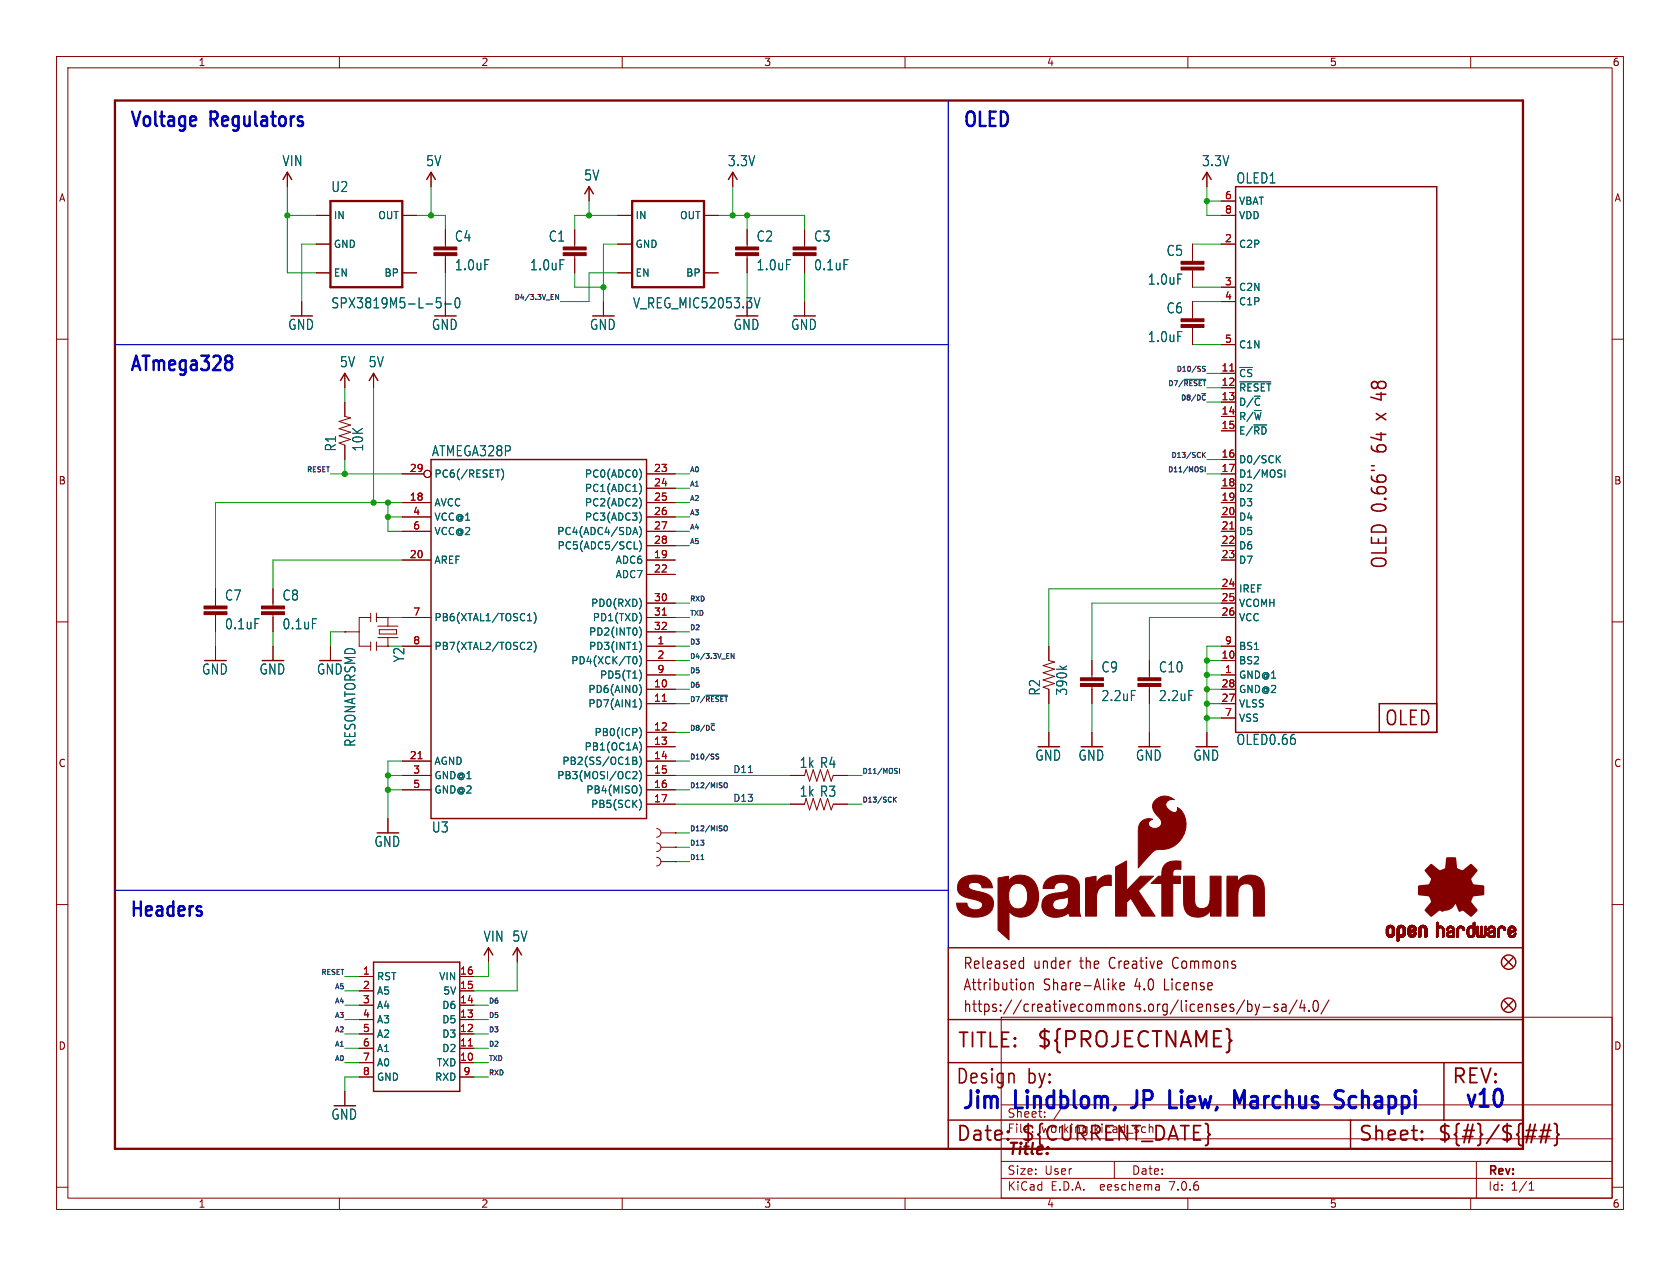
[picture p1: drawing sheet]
<svg xmlns="http://www.w3.org/2000/svg" width="297mm" height="224mm" viewBox="0 0 297 224" stroke-linecap="round" stroke-linejoin="round" font-family="sans-serif">
<defs><g id="words">
<g font-size="4.2" fill="#0000c2">
<text x="169.9" y="196.3">Jim</text>
<text x="179.6" y="196.3">Lindblom,</text>
<text x="201.4" y="196.3">JP</text>
<text x="208.9" y="196.3">Liew,</text>
<text x="221.4" y="196.3">Marchus</text>
<text x="240.4" y="196.3">Schappi</text>
<text x="258.8" y="196.1">v10</text>
</g>
<text font-size="3.8" fill="#840000" x="183.1" y="185.7">${PROJECTNAME}</text>
<g font-size="3.5" fill="#0000c2">
<text x="22.9" y="22.6">Voltage</text>
<text x="37.3" y="22.6">Regulators</text>
<text x="170.2" y="22.6">OLED</text>
<text x="22.9" y="65.8">ATmega328</text>
<text x="22.9" y="162.3">Headers</text>
<text x="181.6" y="192.1">by:</text>
</g>
<g font-size="3.5" fill="#840000">
<text x="245.5" y="73.6" transform="rotate(-90 245.5 73.6)">x 48</text>
<text x="245.5" y="79.8" transform="rotate(-90 245.5 79.8)">64</text>
<text x="245.5" y="100.8" transform="rotate(-90 245.5 100.8)">OLED 0.66&quot;</text>
<text x="244.7" y="128.7">OLED</text>
<text x="169.2" y="185.7">TITLE:</text>
<text x="168.9" y="192.1">Design</text>
<text x="256.5" y="192.1">REV:</text>
<text x="168.9" y="202.2">Date:</text>
<text x="180.3" y="202.2">${CURRENT_DATE}</text>
<text x="240" y="202.2">Sheet:</text>
<text x="254" y="202.2">${#}/${##}</text>
</g>
<text font-size="2.8" fill="#840000" x="178" y="204.8">Title:</text>
<g font-size="2.7" fill="#840000">
<text x="170.2" y="171.7">Released</text>
<text x="182.7" y="171.7">under</text>
<text x="191.1" y="171.7">the</text>
<text x="196.5" y="171.7">Creative</text>
<text x="208" y="171.7">Commons</text>
<text x="170.2" y="175.5">Attribution</text>
<text x="170.2" y="179.3">https://creativecommons.org/licenses/by-sa/4.0/</text>
<text x="184.5" y="175.5">Share-Alike</text>
<text x="200.8" y="175.5">4.0</text>
<text x="206.2" y="175.5">License</text>
</g>
<g font-size="2.5" fill="#006464">
<text x="49.8" y="29.6">VIN</text>
<text x="75.2" y="29.6">5V</text>
<text x="128.6" y="29.6">3.3V</text>
<text x="212.4" y="29.6">3.3V</text>
<text x="58.5" y="34.2">U2</text>
<text x="103.2" y="32.1">5V</text>
<text x="218.5" y="32.7">OLED1</text>
<text x="80.3" y="42.9">C4</text>
<text x="96.9" y="42.9">C1</text>
<text x="133.7" y="42.9">C2</text>
<text x="143.8" y="42.9">C3</text>
<text x="206.1" y="45.5">C5</text>
<text x="80.3" y="48">1.0uF</text>
<text x="93.6" y="48">1.0uF</text>
<text x="133.7" y="48">1.0uF</text>
<text x="143.8" y="48">0.1uF</text>
<text x="202.8" y="50.6">1.0uF</text>
<text x="50.9" y="58.6">GND</text>
<text x="58.5" y="54.8">SPX3819M5-L-5-0</text>
<text x="76.3" y="58.6">GND</text>
<text x="104.2" y="58.6">GND</text>
<text x="111.8" y="54.8">V_REG_MIC52053.3V</text>
<text x="129.6" y="58.6">GND</text>
<text x="139.8" y="58.6">GND</text>
<text x="206.1" y="55.6">C6</text>
<text x="60" y="65.2">5V</text>
<text x="65.1" y="65.2">5V</text>
<text x="202.8" y="60.7">1.0uF</text>
<text x="59.6" y="80" transform="rotate(-90 59.6 80)">R1</text>
<text x="64.4" y="80" transform="rotate(-90 64.4 80)">10K</text>
<text x="76.3" y="80.9">ATMEGA328P</text>
<text x="39.7" y="106.4">C7</text>
<text x="49.8" y="106.4">C8</text>
<text x="39.7" y="111.5">0.1uF</text>
<text x="49.8" y="111.5">0.1uF</text>
<text x="35.6" y="119.5">GND</text>
<text x="45.8" y="119.5">GND</text>
<text x="55.9" y="119.5">GND</text>
<text x="71.7" y="117.2" transform="rotate(-90 71.7 117.2)">Y2</text>
<text x="194.6" y="119.1">C9</text>
<text x="204.8" y="119.1">C10</text>
<text x="184.1" y="123.1" transform="rotate(-90 184.1 123.1)">R2</text>
<text x="188.9" y="123.1" transform="rotate(-90 188.9 123.1)">390k</text>
<text x="194.6" y="124.2">2.2uF</text>
<text x="204.8" y="124.2">2.2uF</text>
<text x="218.5" y="132">OLED0.66</text>
<text x="63.1" y="132.2" transform="rotate(-90 63.1 132.2)">RESONATORSMD</text>
<text x="141.3" y="136">1k R4</text>
<text x="182.9" y="134.8">GND</text>
<text x="190.6" y="134.8">GND</text>
<text x="200.7" y="134.8">GND</text>
<text x="210.9" y="134.8">GND</text>
<text x="141.3" y="141.1">1k R3</text>
<text x="76.3" y="147.5">U3</text>
<text x="66.1" y="150">GND</text>
<text x="85.4" y="166.8">VIN 5V</text>
<text x="58.5" y="198.3">GND</text>
</g>
<g font-size="2.1" fill="#0000c2">
<text x="178" y="197.9">Sheet:</text>
<text x="186.2" y="197.9">/</text>
</g>
<g font-size="2.1" fill="#840000">
<text x="178" y="200.6">File:</text>
<text x="184.1" y="200.6">working.kicad_sch</text>
<text x="178" y="208">Size:</text>
<text x="184.7" y="208">User</text>
<text x="200" y="208">Date:</text>
<text x="263" y="208.2">Rev:</text>
<text x="178" y="210.8">KiCad</text>
<text x="185.7" y="210.8">E.D.A.</text>
<text x="194.6" y="210.8">eeschema</text>
<text x="207" y="210.8">7.0.6</text>
<text x="263" y="210.8">Id:</text>
<text x="267.1" y="210.8">1/1</text>
</g>
<g font-size="1.8" fill="#840000">
<text x="35" y="11.9">1</text>
<text x="85" y="11.9">2</text>
<text x="135" y="11.9">3</text>
<text x="185" y="11.9">4</text>
<text x="235" y="11.9">5</text>
<text x="285" y="11.9">6</text>
<text x="10.3" y="35.9">A</text>
<text x="285.3" y="35.9">A</text>
<text x="10.3" y="85.9">B</text>
<text x="285.3" y="85.9">B</text>
<text x="10.3" y="135.9">C</text>
<text x="285.3" y="135.9">C</text>
<text x="10.3" y="185.9">D</text>
<text x="285.3" y="185.9">D</text>
<text x="35" y="213.8">1</text>
<text x="85" y="213.8">2</text>
<text x="135" y="213.8">3</text>
<text x="185" y="213.8">4</text>
<text x="235" y="213.8">5</text>
<text x="285" y="213.8">6</text>
</g>
<g font-size="1.8" fill="#a90000">
<text x="216.5" y="35.3">6</text>
<text x="216.5" y="37.8">8</text>
<text x="216.5" y="42.9">2</text>
<text x="216.5" y="50.5">3</text>
<text x="216.5" y="53.1">4</text>
<text x="215.9" y="65.8">11</text>
<text x="216.5" y="60.7">5</text>
<text x="215.9" y="68.3">12</text>
<text x="215.9" y="70.9">13</text>
<text x="215.9" y="73.4">14</text>
<text x="215.9" y="75.9">15</text>
<text x="72.3" y="83.6">29</text>
<text x="115.5" y="83.6">23</text>
<text x="215.9" y="81">16</text>
<text x="215.9" y="83.6">17</text>
<text x="72.3" y="88.6">18</text>
<text x="115.5" y="86.1">24</text>
<text x="115.5" y="88.6">25</text>
<text x="215.9" y="86.1">18</text>
<text x="215.9" y="88.6">19</text>
<text x="73" y="91.2">4</text>
<text x="73" y="93.7">6</text>
<text x="115.5" y="91.2">26</text>
<text x="115.5" y="93.7">27</text>
<text x="215.9" y="91.2">20</text>
<text x="215.9" y="93.7">21</text>
<text x="72.3" y="98.8">20</text>
<text x="115.5" y="98.8">19</text>
<text x="115.5" y="101.3">22</text>
<text x="115.5" y="96.3">28</text>
<text x="215.9" y="96.3">22</text>
<text x="215.9" y="98.8">23</text>
<text x="115.5" y="106.4">30</text>
<text x="215.9" y="103.9">24</text>
<text x="215.9" y="106.4">25</text>
<text x="73" y="109">7</text>
<text x="115.5" y="109">31</text>
<text x="115.5" y="111.5">32</text>
<text x="215.9" y="109">26</text>
<text x="73" y="114">8</text>
<text x="116.1" y="114">1</text>
<text x="116.1" y="116.6">2</text>
<text x="116.1" y="119.1">9</text>
<text x="215.9" y="116.6">10</text>
<text x="216.5" y="119.1">1</text>
<text x="216.5" y="114">9</text>
<text x="115.5" y="121.7">10</text>
<text x="115.5" y="124.2">11</text>
<text x="215.9" y="124.2">27</text>
<text x="215.9" y="121.7">28</text>
<text x="115.5" y="129.3">12</text>
<text x="115.5" y="131.8">13</text>
<text x="216.5" y="126.7">7</text>
<text x="72.3" y="134.4">21</text>
<text x="73" y="136.9">3</text>
<text x="115.5" y="134.4">14</text>
<text x="115.5" y="136.9">15</text>
<text x="73" y="139.4">5</text>
<text x="115.5" y="139.4">16</text>
<text x="115.5" y="142">17</text>
<text x="64.1" y="172.5">1</text>
<text x="81.2" y="172.5">16</text>
<text x="64.1" y="175">2</text>
<text x="64.1" y="177.5">3</text>
<text x="81.2" y="177.5">14</text>
<text x="81.2" y="175">15</text>
<text x="64.1" y="180.1">4</text>
<text x="64.1" y="182.6">5</text>
<text x="64.1" y="185.2">6</text>
<text x="81.2" y="185.2">11</text>
<text x="81.2" y="182.6">12</text>
<text x="81.2" y="180.1">13</text>
<text x="64.1" y="187.7">7</text>
<text x="64.1" y="190.2">8</text>
<text x="81.2" y="187.7">10</text>
<text x="81.8" y="190.2">9</text>
</g>
<g font-size="1.8" fill="#006464">
<text x="58.9" y="39">IN</text>
<text x="66.8" y="39">OUT</text>
<text x="112.3" y="39">IN</text>
<text x="120.1" y="39">OUT</text>
<text x="218.9" y="36.4">VBAT</text>
<text x="218.9" y="39">VDD</text>
<text x="58.9" y="44">GND</text>
<text x="112.3" y="44">GND</text>
<text x="218.9" y="44">C2P</text>
<text x="58.9" y="49.1">EN</text>
<text x="67.9" y="49.1">BP</text>
<text x="112.3" y="49.1">EN</text>
<text x="121.2" y="49.1">BP</text>
<text x="218.9" y="51.7">C2N</text>
<text x="218.9" y="54.2">C1P</text>
<text x="218.9" y="61.8">C1N</text>
<text x="218.9" y="66.9">~{CS}</text>
<text x="218.9" y="69.4">~{RESET}</text>
<text x="218.9" y="72">D/~{C}</text>
<text x="218.9" y="74.5">R/~{W}</text>
<text x="218.9" y="77.1">E/~{RD}</text>
<text x="218.9" y="82.1">D0/SCK</text>
<text x="76.7" y="89.8">AVCC</text>
<text x="76.7" y="84.7">PC6(/RESET)</text>
<text x="103.3" y="84.7">PC0(ADC0)</text>
<text x="103.3" y="87.2">PC1(ADC1)</text>
<text x="103.3" y="89.8">PC2(ADC2)</text>
<text x="218.9" y="84.7">D1/MOSI</text>
<text x="218.9" y="87.2">D2</text>
<text x="218.9" y="89.8">D3</text>
<text x="76.7" y="92.3">VCC@1</text>
<text x="76.7" y="94.8">VCC@2</text>
<text x="98.4" y="94.8">PC4(ADC4/SDA)</text>
<text x="103.3" y="92.3">PC3(ADC3)</text>
<text x="218.9" y="92.3">D4</text>
<text x="218.9" y="94.8">D5</text>
<text x="76.7" y="99.9">AREF</text>
<text x="98.5" y="97.4">PC5(ADC5/SCL)</text>
<text x="108.8" y="99.9">ADC6</text>
<text x="218.9" y="97.4">D6</text>
<text x="218.9" y="99.9">D7</text>
<text x="104.4" y="107.5">PD0(RXD)</text>
<text x="108.8" y="102.5">ADC7</text>
<text x="218.9" y="105">IREF</text>
<text x="218.9" y="107.5">VCOMH</text>
<text x="76.7" y="110.1">PB6(XTAL1/TOSC1)</text>
<text x="104" y="112.6">PD2(INT0)</text>
<text x="104.7" y="110.1">PD1(TXD)</text>
<text x="218.9" y="110.1">VCC</text>
<text x="76.7" y="115.2">PB7(XTAL2/TOSC2)</text>
<text x="100.9" y="117.7">PD4(XCK/T0)</text>
<text x="104" y="115.2">PD3(INT1)</text>
<text x="218.9" y="117.7">BS2</text>
<text x="218.9" y="115.2">BS1</text>
<text x="103.9" y="122.8">PD6(AIN0)</text>
<text x="103.9" y="125.3">PD7(AIN1)</text>
<text x="106" y="120.2">PD5(T1)</text>
<text x="218.9" y="120.2">GND@1</text>
<text x="218.9" y="125.3">VLSS</text>
<text x="218.9" y="122.8">GND@2</text>
<text x="105" y="130.4">PB0(ICP)</text>
<text x="218.9" y="127.9">VSS</text>
<text x="76.7" y="135.5">AGND</text>
<text x="99.3" y="135.5">PB2(SS/OC1B)</text>
<text x="103.2" y="132.9">PB1(OC1A)</text>
<text x="76.7" y="138">GND@1</text>
<text x="76.7" y="140.6">GND@2</text>
<text x="98.4" y="138">PB3(MOSI/OC2)</text>
<text x="103.5" y="140.6">PB4(MISO)</text>
<text x="104.4" y="143.1">PB5(SCK)</text>
<text x="66.5" y="173.6">RST</text>
<text x="77.5" y="173.6">VIN</text>
<text x="66.5" y="176.1">A5</text>
<text x="66.5" y="178.7">A4</text>
<text x="78.1" y="178.7">D6</text>
<text x="78.3" y="176.1">5V</text>
<text x="66.5" y="181.2">A3</text>
<text x="66.5" y="183.7">A2</text>
<text x="78.1" y="183.7">D3</text>
<text x="78.1" y="181.2">D5</text>
<text x="66.5" y="186.3">A1</text>
<text x="66.5" y="188.8">A0</text>
<text x="66.5" y="191.4">GND</text>
<text x="76.8" y="191.4">RXD</text>
<text x="77.1" y="188.8">TXD</text>
<text x="78.1" y="186.3">D2</text>
</g>
<g font-size="1.7" fill="#0f0f0f">
<text x="129.5" y="136.8">D11</text>
<text x="129.5" y="141.9">D13</text>
</g>
<g font-size="1.2" fill="#0f0f0f">
<text x="90.8" y="53.1">D4/3.3V_EN</text>
<text x="207.9" y="65.8">D10/SS</text>
<text x="206.4" y="68.3">D7/~{RESET}</text>
<text x="208.6" y="70.9">D8/D~{C}</text>
<text x="54.1" y="83.6">RESET</text>
<text x="121.9" y="83.6">A0</text>
<text x="206.3" y="83.6">D11/MOSI</text>
<text x="206.9" y="81">D13/SCK</text>
<text x="121.9" y="86.1">A1</text>
<text x="121.9" y="88.7">A2</text>
<text x="121.9" y="93.7">A4</text>
<text x="121.9" y="91.2">A3</text>
<text x="121.9" y="96.3">A5</text>
<text x="121.9" y="106.4">RXD</text>
<text x="121.9" y="109">TXD</text>
<text x="121.9" y="111.5">D2</text>
<text x="121.9" y="116.6">D4/3.3V_EN</text>
<text x="121.9" y="119.1">D5</text>
<text x="121.9" y="114.1">D3</text>
<text x="121.9" y="121.7">D6</text>
<text x="121.9" y="124.2">D7/~{RESET}</text>
<text x="121.9" y="129.3">D8/D~{C}</text>
<text x="121.9" y="134.4">D10/SS</text>
<text x="152.4" y="136.9">D11/MOSI</text>
<text x="121.9" y="139.5">D12/MISO</text>
<text x="152.4" y="142">D13/SCK</text>
<text x="121.9" y="149.6">D13</text>
<text x="121.9" y="147.1">D12/MISO</text>
<text x="121.9" y="152.2">D11</text>
<text x="56.7" y="172.5">RESET</text>
<text x="59.1" y="175">A5</text>
<text x="59.1" y="177.6">A4</text>
<text x="86.4" y="177.6">D6</text>
<text x="59.1" y="182.6">A2</text>
<text x="59.1" y="180.1">A3</text>
<text x="59.1" y="185.2">A1</text>
<text x="86.4" y="182.6">D3</text>
<text x="86.4" y="180.1">D5</text>
<text x="86.4" y="185.2">D2</text>
<text x="59.1" y="187.7">A0</text>
<text x="86.4" y="190.3">RXD</text>
<text x="86.4" y="187.7">TXD</text>
</g>
</g></defs>
<g fill="none" stroke="#840000" stroke-width=".18">
<path d="M10 10h277v203.9h-277zM12 12h273v199.9h-273zM60 10v2M110 10v2M160 10v2M210 10v2M260 10v2M50.8 30.5v2.5M55.9 38.1h2.5M71.1 38.1h2.6M76.2 30.5v2.5M104.1 33v2.6"/>
<path d="M109.2 38.1h2.6M124.5 38.1h2.5M129.5 30.5v2.5M213.4 30.5v2.5M215.9 38.1h2.5M215.9 35.6h2.5M10 60h2M53.3 53.3v2.6M55.9 43.2h2.5M55.9 48.3h2.5M71.1 48.3h2.6M78.7 40.6v3.1"/>
<path d="M78.7 45.2v3.1M78.7 53.3v2.6M101.6 40.6v3.1M101.6 45.2v3.1M106.7 53.3v2.6M109.2 43.2h2.6M109.2 48.3h2.6M124.5 48.3h2.5M132.1 40.6v3.1M132.1 45.2v3.1M142.2 40.6v3.1M142.2 45.2v3.1"/>
<path d="M142.2 53.3v2.6M210.8 43.2v3M210.8 47.8v3M210.8 53.3v3.1M210.8 57.9v3.1M215.9 43.2h2.5M215.9 50.8h2.5M215.9 53.3h2.5M285 60h2M61 66v2.6M61 71.1v2.6l1 .2-2.1 .6 2.1 .7-2.1 .6 2.1 .7-2.1 .6 2.1 .6-2.1 .7 1.1 .3v2.6M66 66v2.6"/>
<path d="M215.9 66h2.5M215.9 68.6h2.5M215.9 71.1h2.5M215.9 73.7h2.5M215.9 76.2h2.5M215.9 61h2.5M71.1 88.9h5.1M71.1 99.1h5.1M71.1 83.8h3.8M71.1 91.4h5.1M71.1 94h5.1M114.3 88.9h5.1"/>
<path d="M114.3 99.1h5.1M114.3 83.8h5.1M114.3 86.4h5.1M114.3 91.4h5.1M114.3 94h5.1M114.3 96.5h5.1M215.9 88.9h2.5M215.9 99.1h2.5M215.9 83.8h2.5M215.9 86.4h2.5M215.9 91.4h2.5M215.9 94h2.5"/>
<path d="M215.9 96.5h2.5M215.9 81.3h2.5M10 110h2M38.1 104.1v3.1M38.1 108.7v3.1M38.1 114.3v2.5M48.3 104.1v3.1M48.3 108.7v3.1M48.3 114.3v2.5M58.4 114.3v2.5M61 111.8h.1M61 111.8h2.5"/>
<path d="M65.5 109.2h-2v5.1h2M65.5 108.5v1.5M65.5 113.5v1.6M66.5 114.3h2.1M66.5 109.2h2.1M66.5 108.5v1.5M66.5 113.5v1.6M66.8 110.7h3.6M66.8 112.8h3.6M67.1 111.4h3v.7h-3zM68.6 109.2h.1M68.6 114.3h.1"/>
<path d="M68.6 109.2v1.5M68.6 112.8v1.5M71.1 114.3h5.1M71.1 109.2h5.1M114.3 114.3h5.1M114.3 116.8h5.1M114.3 101.6h5.1M114.3 106.7h5.1M114.3 109.2h5.1M114.3 111.8h5.1M114.3 119.4h5.1M185.4 114.3v2.5l1 .3-2 .6 2 .7-2 .6 2 .6-2 .7 2 .6-2 .6 1 .4v2.6"/>
<path d="M193 116.8v3.1M203.2 116.8v3.1M215.9 114.3h2.5M215.9 116.8h2.5M215.9 106.7h2.5M215.9 109.2h2.5M215.9 119.4h2.5M215.9 104.1h2.5M285 110h2M71.1 134.6h5.1M71.1 137.2h5.1M71.1 139.7h5.1"/>
<path d="M114.3 121.9h5.1M114.3 124.5h5.1M114.3 129.5h5.1M114.3 132.1h5.1M114.3 134.6h5.1M114.3 137.2h5.1M114.3 139.7h5.1M139.7 137.2h2.5l.3-1.1 .6 2.1 .7-2.1 .6 2.1 .6-2.1 .7 2.1 .6-2.1 .6 2.1 .4-1h2.6M185.4 129.5v2.6M193 121.4v3.1M193 129.5v2.6M203.2 121.4v3.1"/>
<path d="M203.2 129.5v2.6M213.4 129.5v2.6M215.9 121.9h2.5M215.9 124.5h2.5M215.9 127h2.5M10 160h2M68.6 144.8v2.5M114.3 142.2h5.1M116.1 149.1a.76 .76 0 0 1 .7 .8 .76 .76 0 0 1-.7 .7M116.1 151.6a.76 .76 0 0 1 .7 .8 .76 .76 0 0 1-.7 .8M116.1 146.6a.76 .76 0 0 1 .7 .7 .76 .76 0 0 1-.7 .8M116.8 149.9h2.6"/>
<path d="M116.8 152.4h2.6M116.8 147.3h2.6M119.4 149.9h.1M119.4 152.4h.1M119.4 147.3h.1M139.7 142.2h2.5l.3-1 .6 2.1 .7-2.1 .6 2.1 .6-2.1 .7 2.1 .6-2.1 .6 2.1 .4-1.1h2.6M285 160h2M63.5 172.7h2.5M63.5 177.8h2.5M63.5 175.3h2.5M81.3 172.7h2.5M81.3 177.8h2.5"/>
<path d="M81.3 175.3h2.5M86.4 167.6v2.6M91.4 167.6v2.6M177 179.9h108v32h-108zM61 193v2.6M63.5 188h2.5M63.5 185.4h2.5M63.5 182.9h2.5M63.5 180.3h2.5M63.5 190.5h2.5M81.3 188h2.5M81.3 185.4h2.5"/>
<path d="M81.3 182.9h2.5M81.3 180.3h2.5M81.3 190.5h2.5M177 195.4h108M10 210h2M60 211.9v2M110 211.9v2M160 211.9v2M177 208.4h108M177 205.4h108M177 201.4h108M197 205.4v3"/>
<path d="M204.9 209.6l.1 .9M205 210.4l-.2 .1M205 209.9h-.2M210 211.9v2M260 211.9v2M261 205.4v6.5M270.3 210.5h.9M270.3 209.4l.4-.4v1.5M285 210h2"/>
<circle cx="75.6" cy="83.8" r=".63"/>
</g>
<g fill="#840000" stroke="#840000" stroke-width=".18">
<path d="M36.1 108.2h4v.5h-4z"/>
<path d="M36.1 107.2h4v.5h-4z"/>
<path d="M46.2 108.2h4.1v.5h-4.1z"/>
<path d="M46.2 107.2h4.1v.5h-4.1z"/>
<path d="M201.2 120.9h4v.5h-4z"/>
<path d="M201.2 119.9h4v.5h-4z"/>
<path d="M191 120.9h4.1v.5h-4.1z"/>
<path d="M191 119.9h4.1v.5h-4.1z"/>
<path d="M181.7 158.5l1.9 .1v.7l-.4 1.3-1.7-.9z"/>
<path d="M197.2 153.3l2-1v5.2l2.4-2.5h2.3l-2.7 2.6 3 4.4h-2.3l-2-3.1-.7 .7v2.4h-2z"/>
<path d="M186.6 158l1.2-.2 .3 1.1-1.2 .2z"/>
<path d="M191.9 155.3l1.9-.3v1.3a2.34 2.34 0 0 1 2.7-1.4v1.8l-.3-.1a1.97 1.97 0 0 0-2.4 2.3v3.1h-1.9z"/>
<path d="M209.2 155h2v2a7.9 7.9 0 0 0 .3 3.3 1.43 1.43 0 0 0 1.6 .3 1.43 1.43 0 0 0 .8-1.4v-4.2h2v7h-1.9v-.9a2.75 2.75 0 0 1-4.2 .3 5.3 5.3 0 0 1-.6-3.2z"/>
<path d="M216.9 155h1.9v1a2.68 2.68 0 0 1 4.5 0 18.3 18.3 0 0 1 .2 4.4v1.6h-1.9v-2a7.9 7.9 0 0 0-.3-3.3 1.42 1.42 0 0 0-1.6-.3 1.42 1.42 0 0 0-.8 1.4l-.1 4.2h-1.9z"/>
<path d="M176.4 155.3l1.9-.3v.9a2.88 2.88 0 0 1 3-1.1 2.88 2.88 0 0 1 2.1 2.3l.2 1.5-1.9-.1a1.87 1.87 0 0 0-2.2-2.2 2.27 2.27 0 0 0-1.2 2.7 1.64 1.64 0 0 0 1.3 1.7 1.64 1.64 0 0 0 1.9-1l1.7 .9a2.81 2.81 0 0 1-4.8 .6v5.1l-2-1.8z"/>
<path d="M169.8 155.5a4.4 4.4 0 0 1 5 .1l.5 .8 .2 .6h-1.9a1.32 1.32 0 0 0-1.8-.9 .65 .65 0 0 0-.6 .7 .65 .65 0 0 0 .7 .6l.3 .1a6.3 6.3 0 0 1 3 1.1 2.23 2.23 0 0 1-1.6 3.5 4 4 0 0 1-4.2-1.2l-.3-1.2h1.8a1.51 1.51 0 0 0 1.2 1.2 1.51 1.51 0 0 0 1.6-.6 .85 .85 0 0 0-.9-1 7.5 7.5 0 0 1-3.1-1.2 1.96 1.96 0 0 1 .1-2.6z"/>
<path d="M206 152.9a3.9 3.9 0 0 1 2.7-.6h.1v1.5l-.4-.1a.91 .91 0 0 0-.9 .3 .91 .91 0 0 0-.2 1h1.4v1.3h-1.4v5.7h-1.9v-5.7h-1.9l.8-.8a.99 .99 0 0 1 1.1-.5v-.3a2.67 2.67 0 0 1 .6-1.8z"/>
<path d="M204.2 141.6a2.45 2.45 0 0 1 3.4-.2 1.05 1.05 0 0 0-1.4 .6 1.05 1.05 0 0 0 .6 1.4 .75 .75 0 0 0 1.4-.2l-.1-.4a3.8 3.8 0 0 1 .8 5.5 4.3 4.3 0 0 1-4.2 2 4.8 4.8 0 0 0-2.3 1.8l-1.2 1.4v-6.4a1.94 1.94 0 0 1 2.6-2.2 .82 .82 0 0 0-.8 .9 .82 .82 0 0 0 1 .7 1.1 1.1 0 0 0 1.3-.6 1.1 1.1 0 0 0-.4-1.4 2.08 2.08 0 0 1-.7-2.9z"/>
<path d="M185.1 155.6a4.8 4.8 0 0 1 5.3 0 3.8 3.8 0 0 1 .4 2.6v2.8l.3 1.1h-1.4a.51 .51 0 0 1-.6-.1 .51 .51 0 0 1-.1-.5v-.1a3.3 3.3 0 0 1-4.4 0 2.19 2.19 0 0 1-.1-2.3 2.19 2.19 0 0 1 2.1-1.1l.3 1.1a.96 .96 0 0 0-.8 1.1 .96 .96 0 0 0 1.2 .7 1.68 1.68 0 0 0 1.6-2v-.3l-.8 .3-.3-1.1a.86 .86 0 0 0 1.1-1 1.42 1.42 0 0 0-2.1-.5l-.4 .5a.45 .45 0 0 1-.7 .4h-1.3l.2-.9z"/>
<path d="M76.7 44.7h4.1v.5h-4.1z"/>
<path d="M76.7 43.7h4.1v.5h-4.1z"/>
<path d="M245.1 165.1h.4z"/>
<path d="M245.1 165l.4 .1z"/>
<path d="M245.1 165h.4z"/>
<path d="M245.1 164.9l.4 .1z"/>
<path d="M245.1 164.9h.4z"/>
<path d="M245.1 164.8l.4 .1z"/>
<path d="M245.1 164.8h.4z"/>
<path d="M245.1 164.7l.4 .1z"/>
<path d="M245.1 164.7h.4z"/>
<path d="M245.1 164.6l.4 .1z"/>
<path d="M245.1 164.6h.4z"/>
<path d="M245.1 164.5l.4 .1z"/>
<path d="M245.1 164.5h.4z"/>
<path d="M245.1 164.4l.4 .1z"/>
<path d="M245.1 164.4h.4z"/>
<path d="M245.1 164.3l.4 .1z"/>
<path d="M245.1 165.2h.4z"/>
<path d="M245.1 165.1l.4 .1z"/>
<path d="M245.1 164.3h.4z"/>
<path d="M245.1 165.3h.5z"/>
<path d="M245.1 165.3h.4z"/>
<path d="M245.1 165.2l.4 .1z"/>
<path d="M245.1 164.2l.4 .1z"/>
<path d="M245.1 164.2h.4z"/>
<path d="M245.1 164.2h.5z"/>
<path d="M245.1 164.1l.5 .1z"/>
<path d="M245.1 164.1h.5z"/>
<path d="M245.1 165.4h.6z"/>
<path d="M245.1 165.3l.5 .1z"/>
<path d="M245.1 164.1h.6z"/>
<path d="M245.2 165.4h.5z"/>
<path d="M245.2 164.1h.5z"/>
<path d="M245.2 165.4h1.3z"/>
<path d="M245.2 165.4h.6z"/>
<path d="M245.2 164l1.2 .1z"/>
<path d="M245.2 165.4h1.2z"/>
<path d="M245.2 164h1.2z"/>
<path d="M245.2 165.5h1.2z"/>
<path d="M245.2 165.4l1.2 .1z"/>
<path d="M245.2 163.9l1.2 .1z"/>
<path d="M245.2 163.9h1.2z"/>
<path d="M245.3 165.5l1.1 .1z"/>
<path d="M245.3 165.6h1.1z"/>
<path d="M245.3 163.9h1.1z"/>
<path d="M245.3 165.6h1z"/>
<path d="M245.3 163.9h1z"/>
<path d="M245.3 163.8l1 .1z"/>
<path d="M245.3 163.8h1z"/>
<path d="M245.4 165.6l.9 .1z"/>
<path d="M245.4 163.8h.9z"/>
<path d="M245.4 165.7h.8z"/>
<path d="M245.4 163.8h.8z"/>
<path d="M245.4 163.7l.8 .1z"/>
<path d="M245.5 163.7h.7z"/>
<path d="M245.5 165.7h.7z"/>
<path d="M245.5 165.7h.6z"/>
<path d="M245.5 163.7h.6z"/>
<path d="M245.5 165.7l.6 .1z"/>
<path d="M245.6 163.7h.4z"/>
<path d="M245.6 165.8h.4z"/>
<path d="M245.7 163.7h.3z"/>
<path d="M245.7 165.8h.2z"/>
<path d="M245.7 163.7h.2z"/>
<path d="M245.9 164.1h.6z"/>
<path d="M245.9 165.4h.6z"/>
<path d="M246 165.4h.5z"/>
<path d="M246 164.1h.5z"/>
<path d="M246 165.3l.5 .1z"/>
<path d="M246 165.3h.5z"/>
<path d="M246 164.1l.5 .1z"/>
<path d="M246.1 165.3h.4z"/>
<path d="M246.1 164.2h.4z"/>
<path d="M246.1 165.2l.4 .1z"/>
<path d="M246.1 165.2h.4z"/>
<path d="M246.1 164.3h.4z"/>
<path d="M246.1 164.2l.4 .1z"/>
<path d="M246.1 165.1l.4 .1z"/>
<path d="M246.1 165.1h.4z"/>
<path d="M246.1 165l.4 .1z"/>
<path d="M246.1 165h.4z"/>
<path d="M246.1 164.9l.4 .1z"/>
<path d="M246.1 164.9h.4z"/>
<path d="M246.1 164.8l.4 .1z"/>
<path d="M246.1 164.8h.4z"/>
<path d="M246.1 164.7l.4 .1z"/>
<path d="M246.1 164.7h.4z"/>
<path d="M246.1 164.6l.4 .1z"/>
<path d="M246.1 164.6h.4z"/>
<path d="M246.1 164.5l.4 .1z"/>
<path d="M246.1 164.5h.4z"/>
<path d="M246.1 164.4l.4 .1z"/>
<path d="M246.1 164.4h.4z"/>
<path d="M246.1 164.3l.4 .1z"/>
<path d="M247 166.4h.2z"/>
<path d="M247 166.4h.3z"/>
<path d="M247 166.4h.4z"/>
<path d="M247 166.3l.4 .1z"/>
<path d="M247 166.3h.4z"/>
<path d="M247 166.2l.4 .1z"/>
<path d="M247 166.2h.4z"/>
<path d="M247 166.1l.4 .1z"/>
<path d="M247 166.1h.4z"/>
<path d="M247 166l.4 .1z"/>
<path d="M247 166h.4z"/>
<path d="M247 165.9l.4 .1z"/>
<path d="M247 165.9h.4z"/>
<path d="M247 165.8l.4 .1z"/>
<path d="M247 165.8h.4z"/>
<path d="M247 165.7l.4 .1z"/>
<path d="M247 165.7h1z"/>
<path d="M247 165.7h1.1z"/>
<path d="M247 165.7h1.2z"/>
<path d="M247 165.6l1.2 .1z"/>
<path d="M247 165.6h1.2z"/>
<path d="M247 165.6h1.3z"/>
<path d="M247 165.5l1.3 .1z"/>
<path d="M247 165.5h1.3z"/>
<path d="M247 165.4l1.3 .1z"/>
<path d="M247 165.4h1.4z"/>
<path d="M247 165.4h.7z"/>
<path d="M247 165.4h.6z"/>
<path d="M247 165.3l.6 .1z"/>
<path d="M247 165.3h.5z"/>
<path d="M247 165.2l.5 .1z"/>
<path d="M247 165.2h.4z"/>
<path d="M247 165.1l.4 .1z"/>
<path d="M247 165.1h.4z"/>
<path d="M247 165l.4 .1z"/>
<path d="M247 165h.4z"/>
<path d="M247 164.9l.4 .1z"/>
<path d="M247 164.9h.4z"/>
<path d="M247 164.8l.4 .1z"/>
<path d="M247 164.8h.4z"/>
<path d="M247 164.7l.4 .1z"/>
<path d="M247 164.7h.4z"/>
<path d="M247 164.6l.4 .1z"/>
<path d="M247 164.6h.4z"/>
<path d="M247 164.5l.4 .1z"/>
<path d="M247 164.5h.4z"/>
<path d="M247 164.4l.4 .1z"/>
<path d="M247 164.4h.4z"/>
<path d="M247 164.3l.4 .1z"/>
<path d="M247 164.3h.4z"/>
<path d="M247 164.2l.4 .1z"/>
<path d="M247 166.5h.2z"/>
<path d="M247 166.4l.2 .1z"/>
<path d="M247 164.2h.4z"/>
<path d="M247 164.2h.5z"/>
<path d="M247 166.5h.1z"/>
<path d="M247 164.1l.5 .1z"/>
<path d="M247 164.1h.5z"/>
<path d="M247 164.1h.6z"/>
<path d="M247.1 164.1h.5z"/>
<path d="M247.1 164l1.3 .1z"/>
<path d="M247.1 164h1.3z"/>
<path d="M247.1 164h1.2z"/>
<path d="M247.1 163.9l1.2 .1z"/>
<path d="M247.1 163.9h1.2z"/>
<path d="M247.2 163.9h1.1z"/>
<path d="M247.2 163.9h1z"/>
<path d="M247.2 163.8l1 .1z"/>
<path d="M247.2 163.8h1z"/>
<path d="M247.3 163.8h.9z"/>
<path d="M247.3 163.8h.8z"/>
<path d="M247.4 163.8h.7z"/>
<path d="M247.4 163.7l.7 .1z"/>
<path d="M247.4 163.7h.7z"/>
<path d="M247.4 163.7h.6z"/>
<path d="M247.5 165.7l.5 .1z"/>
<path d="M247.5 163.7h.5z"/>
<path d="M247.5 165.8h.4z"/>
<path d="M247.5 163.7h.4z"/>
<path d="M247.6 165.8h.3z"/>
<path d="M247.6 163.7h.3z"/>
<path d="M247.6 163.7h.2z"/>
<path d="M247.6 165.8h.2z"/>
<path d="M247.8 164.1h.6z"/>
<path d="M247.8 165.4h.6z"/>
<path d="M247.9 165.4h.5z"/>
<path d="M247.9 164.1h.5z"/>
<path d="M247.9 165.3l.5 .1z"/>
<path d="M247.9 165.3h.5z"/>
<path d="M248 165.3h.4z"/>
<path d="M248 164.1l.4 .1z"/>
<path d="M248 164.2h.4z"/>
<path d="M248 165.2l.4 .1z"/>
<path d="M248 165.2h.4z"/>
<path d="M248 165.2h.5z"/>
<path d="M248 164.3h.5z"/>
<path d="M248 164.2l.4 .1z"/>
<path d="M248.1 165.2h.4z"/>
<path d="M248.1 164.3h.4z"/>
<path d="M248.1 165.1l.4 .1z"/>
<path d="M248.1 165.1h.4z"/>
<path d="M248.1 164.4h.4z"/>
<path d="M248.1 164.3l.4 .1z"/>
<path d="M248.1 165l.4 .1z"/>
<path d="M248.1 165h.4z"/>
<path d="M248.1 164.9l.4 .1z"/>
<path d="M248.1 164.9h.4z"/>
<path d="M248.1 164.8l.4 .1z"/>
<path d="M248.1 164.8h.4z"/>
<path d="M248.1 164.7l.4 .1z"/>
<path d="M248.1 164.7h.4z"/>
<path d="M248.1 164.6l.4 .1z"/>
<path d="M248.1 164.6h.4z"/>
<path d="M248.1 164.5l.4 .1z"/>
<path d="M248.1 164.5h.4z"/>
<path d="M248.1 164.4l.4 .1z"/>
<path d="M248.9 165.2h.4z"/>
<path d="M248.9 165.1l.4 .1z"/>
<path d="M248.9 165.1h.4z"/>
<path d="M248.9 165.1h.5z"/>
<path d="M248.9 165l.5 .1z"/>
<path d="M248.9 165h.5z"/>
<path d="M248.9 165h.6z"/>
<path d="M248.9 165h.7z"/>
<path d="M248.9 164.9l.7 .1z"/>
<path d="M248.9 164.9h.7z"/>
<path d="M248.9 164.9h.8z"/>
<path d="M248.9 164.9h.9z"/>
<path d="M248.9 164.8l.9 .1z"/>
<path d="M248.9 164.8h.9z"/>
<path d="M248.9 164.8h1z"/>
<path d="M248.9 164.8h1.1z"/>
<path d="M248.9 164.7l1.1 .1z"/>
<path d="M248.9 164.7h1.2z"/>
<path d="M248.9 164.7h1.3z"/>
<path d="M248.9 164.6l1.3 .1z"/>
<path d="M248.9 164.6h1.4z"/>
<path d="M248.9 164.6h.4z"/>
<path d="M248.9 164.5l.4 .1z"/>
<path d="M248.9 164.5h.4z"/>
<path d="M248.9 164.4l.4 .1z"/>
<path d="M248.9 164.4h.4z"/>
<path d="M248.9 164.3l.4 .1z"/>
<path d="M248.9 164.3h.4z"/>
<path d="M248.9 164.2l.4 .1z"/>
<path d="M248.9 165.3h.5z"/>
<path d="M248.9 165.2l.4 .1z"/>
<path d="M248.9 164.2h.4z"/>
<path d="M248.9 164.2h.5z"/>
<path d="M248.9 164.1l.5 .1z"/>
<path d="M248.9 164.1h.5z"/>
<path d="M249 165.3l.5 .1z"/>
<path d="M249 164.1h.4z"/>
<path d="M249 164.1h.5z"/>
<path d="M249 165.4h.5z"/>
<path d="M249 165.4h1.3z"/>
<path d="M249 165.4h.6z"/>
<path d="M249 164.1h.6z"/>
<path d="M249 164l1.3 .1z"/>
<path d="M249 164h1.3z"/>
<path d="M249 165.5h1.2z"/>
<path d="M249 165.4l1.2 .1z"/>
<path d="M249 164h1.2z"/>
<path d="M249.1 165.5h1.1z"/>
<path d="M249.1 164h1.1z"/>
<path d="M249.1 163.9l1.1 .1z"/>
<path d="M249.1 165.5l1.1 .1z"/>
<path d="M249.1 163.9h1.1z"/>
<path d="M249.1 165.6h1.1z"/>
<path d="M249.1 165.6h1z"/>
<path d="M249.1 163.9h1z"/>
<path d="M249.2 165.6h.9z"/>
<path d="M249.2 163.8l.9 .1z"/>
<path d="M249.2 163.8h.9z"/>
<path d="M249.2 165.6l.9 .1z"/>
<path d="M249.2 165.7h.9z"/>
<path d="M249.2 165.7h.8z"/>
<path d="M249.2 163.8h.8z"/>
<path d="M249.3 165.7h.7z"/>
<path d="M249.3 163.8h.7z"/>
<path d="M249.3 163.7l.7 .1z"/>
<path d="M249.3 163.7h.7z"/>
<path d="M249.3 163.7h.6z"/>
<path d="M249.3 165.7h.6z"/>
<path d="M249.4 163.7h.5z"/>
<path d="M249.4 165.7l.5 .1z"/>
<path d="M249.4 164.6h.9z"/>
<path d="M249.4 163.7h.4z"/>
<path d="M249.4 165.8h.4z"/>
<path d="M249.5 163.7h.3z"/>
<path d="M249.5 165.8h.3z"/>
<path d="M249.5 164.6h.8z"/>
<path d="M249.5 165.8h.2z"/>
<path d="M249.5 164.5l.8 .1z"/>
<path d="M249.5 163.7h.2z"/>
<path d="M249.5 164.5h.8z"/>
<path d="M249.6 164.5h.7z"/>
<path d="M249.7 164.5h.6z"/>
<path d="M249.7 164.1h.6z"/>
<path d="M249.7 165.4h.6z"/>
<path d="M249.8 165.4h.5z"/>
<path d="M249.8 164.4l.5 .1z"/>
<path d="M249.8 164.4h.5z"/>
<path d="M249.8 164.1h.5z"/>
<path d="M249.8 165.3l.5 .1z"/>
<path d="M249.8 165.3h.5z"/>
<path d="M249.9 165.3h.4z"/>
<path d="M249.9 164.1l.4 .1z"/>
<path d="M249.9 164.4h.4z"/>
<path d="M249.9 164.2h.4z"/>
<path d="M249.9 165.2l.4 .1z"/>
<path d="M249.9 165.2h.4z"/>
<path d="M249.9 164.3l.4 .1z"/>
<path d="M249.9 164.3h.4z"/>
<path d="M249.9 164.2l.4 .1z"/>
<path d="M250 165.2h.3z"/>
<path d="M250 165.1l.3 .1z"/>
<path d="M250 165.1h.3z"/>
<path d="M250 165l.3 .1z"/>
<path d="M250 165h.3z"/>
<path d="M250.1 165h.2z"/>
<path d="M250.1 164.9l.2 .1z"/>
<path d="M250.1 164.9h.2z"/>
<path d="M250.2 164.9h.1z"/>
<path d="M250.8 165.7h.3z"/>
<path d="M250.8 165.7h.4z"/>
<path d="M250.8 165.6l.4 .1z"/>
<path d="M250.8 165.6h.4z"/>
<path d="M250.8 165.5l.4 .1z"/>
<path d="M250.8 165.5h.4z"/>
<path d="M250.8 165.4l.4 .1z"/>
<path d="M250.8 165.4h.4z"/>
<path d="M250.8 165.3l.4 .1z"/>
<path d="M250.8 165.3h.4z"/>
<path d="M250.8 165.2l.4 .1z"/>
<path d="M250.8 165.2h.4z"/>
<path d="M250.8 165.1l.4 .1z"/>
<path d="M250.8 165.1h.4z"/>
<path d="M250.8 165l.4 .1z"/>
<path d="M250.8 165h.4z"/>
<path d="M250.8 164.9l.4 .1z"/>
<path d="M250.8 164.9h.4z"/>
<path d="M250.8 164.8l.4 .1z"/>
<path d="M250.8 164.8h.4z"/>
<path d="M250.8 164.7l.4 .1z"/>
<path d="M250.8 164.7h.4z"/>
<path d="M250.8 164.6l.4 .1z"/>
<path d="M250.8 164.6h.4z"/>
<path d="M250.8 164.5l.4 .1z"/>
<path d="M250.8 164.5h.4z"/>
<path d="M250.8 164.4l.4 .1z"/>
<path d="M250.8 164.4h.4z"/>
<path d="M250.8 164.3l.4 .1z"/>
<path d="M250.8 164.3h.4z"/>
<path d="M250.8 165.7h.2z"/>
<path d="M250.8 164.2l.5 .1z"/>
<path d="M250.8 165.7l.2 .1z"/>
<path d="M250.8 164.2h.5z"/>
<path d="M250.9 164.2h.4z"/>
<path d="M250.9 164.1l.4 .1z"/>
<path d="M250.9 164.1h.4z"/>
<path d="M250.9 164.1h.5z"/>
<path d="M250.9 164.1h.6z"/>
<path d="M250.9 164l1.3 .1z"/>
<path d="M250.9 164h1.3z"/>
<path d="M250.9 164h1.2z"/>
<path d="M251 164h1.1z"/>
<path d="M251 163.9l1.1 .1z"/>
<path d="M251 163.9h1.1z"/>
<path d="M251 163.8l1.1 .1z"/>
<path d="M251.1 163.8h.9z"/>
<path d="M251.1 163.8h.8z"/>
<path d="M251.2 163.8h.7z"/>
<path d="M251.2 163.7l.7 .1z"/>
<path d="M251.2 163.7h.7z"/>
<path d="M251.2 163.7h.6z"/>
<path d="M251.3 163.7h.5z"/>
<path d="M251.4 163.7h.3z"/>
<path d="M251.5 163.7h.2z"/>
<path d="M251.6 164.1h.6z"/>
<path d="M251.7 164.1h.5z"/>
<path d="M251.8 164.1h.4z"/>
<path d="M251.8 164.1l.4 .1z"/>
<path d="M251.8 164.2h.4z"/>
<path d="M251.8 164.2h.5z"/>
<path d="M251.9 164.2l.4 .1z"/>
<path d="M251.9 164.3h.4z"/>
<path d="M251.9 165.7h.3z"/>
<path d="M251.9 165.7h.4z"/>
<path d="M251.9 165.6l.4 .1z"/>
<path d="M251.9 165.6h.4z"/>
<path d="M251.9 165.5l.4 .1z"/>
<path d="M251.9 165.5h.4z"/>
<path d="M251.9 165.4l.4 .1z"/>
<path d="M251.9 165.4h.4z"/>
<path d="M251.9 165.3l.4 .1z"/>
<path d="M251.9 165.3h.4z"/>
<path d="M251.9 165.2l.4 .1z"/>
<path d="M251.9 165.2h.4z"/>
<path d="M251.9 165.1l.4 .1z"/>
<path d="M251.9 165.1h.4z"/>
<path d="M251.9 165l.4 .1z"/>
<path d="M251.9 165h.4z"/>
<path d="M251.9 164.9l.4 .1z"/>
<path d="M251.9 164.9h.4z"/>
<path d="M251.9 164.8l.4 .1z"/>
<path d="M251.9 164.8h.4z"/>
<path d="M251.9 164.7l.4 .1z"/>
<path d="M251.9 164.7h.4z"/>
<path d="M251.9 164.6l.4 .1z"/>
<path d="M251.9 164.6h.4z"/>
<path d="M251.9 164.5l.4 .1z"/>
<path d="M251.9 164.5h.4z"/>
<path d="M251.9 164.4l.4 .1z"/>
<path d="M251.9 164.4h.4z"/>
<path d="M251.9 164.3l.4 .1z"/>
<path d="M251.9 165.7h.2z"/>
<path d="M251.9 165.7l.2 .1z"/>
<path d="M251.9 165.8h.1z"/>
<path d="M253.9 165.8h.2z"/>
<path d="M253.9 165.7l.2 .1z"/>
<path d="M253.9 163.3h.3z"/>
<path d="M253.9 165.8h.1z"/>
<path d="M253.9 165.7h.3z"/>
<path d="M253.9 165.6l.3 .1z"/>
<path d="M253.9 165.6h.3z"/>
<path d="M253.9 165.5l.3 .1z"/>
<path d="M253.9 165.5h.3z"/>
<path d="M253.9 165.4l.3 .1z"/>
<path d="M253.9 165.4h.3z"/>
<path d="M253.9 165.3l.3 .1z"/>
<path d="M253.9 165.3h.3z"/>
<path d="M253.9 165.2l.3 .1z"/>
<path d="M253.9 165.2h.3z"/>
<path d="M253.9 165.1l.3 .1z"/>
<path d="M253.9 165.1h.3z"/>
<path d="M253.9 165l.3 .1z"/>
<path d="M253.9 165h.3z"/>
<path d="M253.9 164.9l.3 .1z"/>
<path d="M253.9 164.9h.3z"/>
<path d="M253.9 164.8l.3 .1z"/>
<path d="M253.9 164.8h.3z"/>
<path d="M253.9 164.7l.3 .1z"/>
<path d="M253.9 164.7h.3z"/>
<path d="M253.9 164.6l.3 .1z"/>
<path d="M253.9 164.6h.3z"/>
<path d="M253.9 164.5l.3 .1z"/>
<path d="M253.9 164.5h.3z"/>
<path d="M253.9 164.4l.3 .1z"/>
<path d="M253.9 164.4h.3z"/>
<path d="M253.9 164.3l.3 .1z"/>
<path d="M253.9 164.3h.3z"/>
<path d="M253.9 164.3h.4z"/>
<path d="M253.9 164.2l.4 .1z"/>
<path d="M253.9 164.2h.4z"/>
<path d="M253.9 164.2h.5z"/>
<path d="M253.9 164.1l.5 .1z"/>
<path d="M253.9 164.1h.5z"/>
<path d="M253.9 164.1h.6z"/>
<path d="M253.9 164.1h.7z"/>
<path d="M253.9 164.1h1.3z"/>
<path d="M253.9 164.1h1.2z"/>
<path d="M253.9 164l1.2 .1z"/>
<path d="M253.9 164h1.2z"/>
<path d="M253.9 164h1.1z"/>
<path d="M253.9 163.9l1.1 .1z"/>
<path d="M253.9 163.9h1.1z"/>
<path d="M253.9 163.9h1z"/>
<path d="M253.9 163.9h.3z"/>
<path d="M253.9 163.8l.3 .1z"/>
<path d="M253.9 163.8h.3z"/>
<path d="M253.9 163.7l.3 .1z"/>
<path d="M253.9 163.7h.3z"/>
<path d="M253.9 163.6l.3 .1z"/>
<path d="M253.9 163.6h.3z"/>
<path d="M253.9 163.5l.3 .1z"/>
<path d="M253.9 163.5h.3z"/>
<path d="M253.9 163.4l.3 .1z"/>
<path d="M253.9 163.4h.3z"/>
<path d="M253.9 163.3l.3 .1z"/>
<path d="M253.9 163.2l.3 .1z"/>
<path d="M254 163.2h.2z"/>
<path d="M254.1 163.1l.1 .1z"/>
<path d="M254.3 163.9h.6z"/>
<path d="M254.4 163.8l.5 .1z"/>
<path d="M254.4 163.8h.5z"/>
<path d="M254.4 163.8h.4z"/>
<path d="M254.6 163.8h.1z"/>
<path d="M254.7 164.1h.5z"/>
<path d="M254.8 164.1h.4z"/>
<path d="M254.8 164.1l.4 .1z"/>
<path d="M254.8 164.2h.4z"/>
<path d="M254.9 164.2h.3z"/>
<path d="M254.9 164.2h.4z"/>
<path d="M254.9 164.3h.4z"/>
<path d="M254.9 164.2l.4 .1z"/>
<path d="M255 164.3h.3z"/>
<path d="M255 164.4h.3z"/>
<path d="M255 164.3l.3 .1z"/>
<path d="M255 164.5h.3z"/>
<path d="M255 164.4l.3 .1z"/>
<path d="M255 165.8h.1z"/>
<path d="M255 165.8h.2z"/>
<path d="M255 165.7l.2 .1z"/>
<path d="M255 165.7h.2z"/>
<path d="M255 165.7h.3z"/>
<path d="M255 165.6l.3 .1z"/>
<path d="M255 165.6h.3z"/>
<path d="M255 165.5l.3 .1z"/>
<path d="M255 165.5h.3z"/>
<path d="M255 165.4l.3 .1z"/>
<path d="M255 165.4h.3z"/>
<path d="M255 165.3l.3 .1z"/>
<path d="M255 165.3h.3z"/>
<path d="M255 165.2l.3 .1z"/>
<path d="M255 165.2h.3z"/>
<path d="M255 165.1l.3 .1z"/>
<path d="M255 165.1h.3z"/>
<path d="M255 165l.3 .1z"/>
<path d="M255 165h.3z"/>
<path d="M255 164.9l.3 .1z"/>
<path d="M255 164.9h.3z"/>
<path d="M255 164.8l.3 .1z"/>
<path d="M255 164.8h.3z"/>
<path d="M255 164.7l.3 .1z"/>
<path d="M255 164.7h.3z"/>
<path d="M255 164.6l.3 .1z"/>
<path d="M255 164.6h.3z"/>
<path d="M255 164.5l.3 .1z"/>
<path d="M255.7 165.4h.4z"/>
<path d="M255.7 165.3l.4 .1z"/>
<path d="M255.7 165.3h.4z"/>
<path d="M255.7 165.3h.3z"/>
<path d="M255.7 165.2l.3 .1z"/>
<path d="M255.7 165.2h.3z"/>
<path d="M255.7 165.2h.4z"/>
<path d="M255.7 164.6h.2z"/>
<path d="M255.7 164.5l.3 .1z"/>
<path d="M255.7 164.5h.3z"/>
<path d="M255.7 164.4l.3 .1z"/>
<path d="M255.7 164.4h.3z"/>
<path d="M255.8 165.4h.3z"/>
<path d="M255.8 165.2h.3z"/>
<path d="M255.8 165.1l.3 .1z"/>
<path d="M255.8 165.1h.3z"/>
<path d="M255.8 164.6h.1z"/>
<path d="M255.8 164.4h.2z"/>
<path d="M255.8 165.5h.3z"/>
<path d="M255.8 165.4l.3 .1z"/>
<path d="M255.8 165.1h.4z"/>
<path d="M255.8 164.4h.3z"/>
<path d="M255.8 164.3l.3 .1z"/>
<path d="M255.8 164.3h.3z"/>
<path d="M255.8 165.5h.4z"/>
<path d="M255.8 165l.5 .1z"/>
<path d="M255.8 165h.5z"/>
<path d="M255.8 164.2l.3 .1z"/>
<path d="M255.8 164.2h.3z"/>
<path d="M255.8 165.5l.8 .1z"/>
<path d="M255.8 165.5h.5z"/>
<path d="M255.8 164.2h.4z"/>
<path d="M255.8 165.6h.8z"/>
<path d="M255.8 165h.6z"/>
<path d="M255.8 164.1l.4 .1z"/>
<path d="M255.9 165.6h.7z"/>
<path d="M255.9 165h.6z"/>
<path d="M255.9 164.9l.6 .1z"/>
<path d="M255.9 164.1h.3z"/>
<path d="M255.9 164.1h.4z"/>
<path d="M255.9 164.9h.6z"/>
<path d="M255.9 164.1h.5z"/>
<path d="M255.9 165.6l.7 .1z"/>
<path d="M255.9 164.1h1.1z"/>
<path d="M255.9 165.7h.7z"/>
<path d="M255.9 164.9h.7z"/>
<path d="M255.9 164l1.1 .1z"/>
<path d="M255.9 164h1z"/>
<path d="M256 165.7h.6z"/>
<path d="M256 164.9h.7z"/>
<path d="M256 164h.9z"/>
<path d="M256 164.8l.7 .1z"/>
<path d="M256 163.9l.9 .1z"/>
<path d="M256 164.8h1.1z"/>
<path d="M256 163.9h.8z"/>
<path d="M256 165.7l.6 .1z"/>
<path d="M256.1 163.9h.7z"/>
<path d="M256.1 164.8h1z"/>
<path d="M256.1 165.8h.5z"/>
<path d="M256.1 163.9h.6z"/>
<path d="M256.2 165.8h.4z"/>
<path d="M256.2 164.8h.9z"/>
<path d="M256.2 163.8l.5 .1z"/>
<path d="M256.2 163.8h.5z"/>
<path d="M256.2 164.7l.9 .1z"/>
<path d="M256.2 163.8h.4z"/>
<path d="M256.3 164.7h.8z"/>
<path d="M256.4 165.5h.2z"/>
<path d="M256.4 164.7h.7z"/>
<path d="M256.4 163.8h.1z"/>
<path d="M256.4 164.6l.7 .1z"/>
<path d="M256.5 164.1h.5z"/>
<path d="M256.5 164.6h.6z"/>
<path d="M256.6 164.6h.5z"/>
<path d="M256.6 164.1h.4z"/>
<path d="M256.6 164.1l.4 .1z"/>
<path d="M256.6 164.2h.4z"/>
<path d="M256.7 164.2h.3z"/>
<path d="M256.7 164.6h.4z"/>
<path d="M256.7 164.2h.4z"/>
<path d="M256.7 164.5l.4 .1z"/>
<path d="M256.7 164.5h.4z"/>
<path d="M256.7 164.2l.4 .1z"/>
<path d="M256.8 164.5h.3z"/>
<path d="M256.8 164.3h.3z"/>
<path d="M256.8 164.8l.3 .1z"/>
<path d="M256.8 164.9h.3z"/>
<path d="M256.8 164.4h.3z"/>
<path d="M256.8 164.3l.3 .1z"/>
<path d="M256.8 165.8h.2z"/>
<path d="M256.8 165.7l.2 .1z"/>
<path d="M256.8 165.7h.3z"/>
<path d="M256.8 165.6l.3 .1z"/>
<path d="M256.8 165.6h.3z"/>
<path d="M256.8 165.5l.3 .1z"/>
<path d="M256.8 165.5h.3z"/>
<path d="M256.8 165.4l.3 .1z"/>
<path d="M256.8 165.4h.3z"/>
<path d="M256.8 165.3l.3 .1z"/>
<path d="M256.8 165.3h.3z"/>
<path d="M256.8 165.2l.3 .1z"/>
<path d="M256.8 165.2h.3z"/>
<path d="M256.8 165.1l.3 .1z"/>
<path d="M256.8 165.1h.3z"/>
<path d="M256.8 165l.3 .1z"/>
<path d="M256.8 165h.3z"/>
<path d="M256.8 164.9l.3 .1z"/>
<path d="M256.8 164.4l.3 .1z"/>
<path d="M256.8 165.8h.1z"/>
<path d="M257.6 165.8h.1z"/>
<path d="M257.6 165.7l.1 .1z"/>
<path d="M257.6 165.7h.2z"/>
<path d="M257.6 165.6l.3 .1z"/>
<path d="M257.6 165.6h.3z"/>
<path d="M257.6 165.5l.3 .1z"/>
<path d="M257.6 165.5h.3z"/>
<path d="M257.6 165.4l.3 .1z"/>
<path d="M257.6 165.4h.3z"/>
<path d="M257.6 165.3l.3 .1z"/>
<path d="M257.6 165.3h.3z"/>
<path d="M257.6 165.2l.3 .1z"/>
<path d="M257.6 165.2h.3z"/>
<path d="M257.6 165.1l.3 .1z"/>
<path d="M257.6 165.1h.3z"/>
<path d="M257.6 165l.3 .1z"/>
<path d="M257.6 165h.3z"/>
<path d="M257.6 164.9l.3 .1z"/>
<path d="M257.6 164.9h.3z"/>
<path d="M257.6 164.8l.3 .1z"/>
<path d="M257.6 164.8h.3z"/>
<path d="M257.6 164.7l.3 .1z"/>
<path d="M257.6 164.7h.3z"/>
<path d="M257.6 164.6l.3 .1z"/>
<path d="M257.6 164.6h.3z"/>
<path d="M257.6 164.5l.3 .1z"/>
<path d="M257.6 164.5h.3z"/>
<path d="M257.6 164.4l.3 .1z"/>
<path d="M257.6 164.4h.3z"/>
<path d="M257.6 164.3l.3 .1z"/>
<path d="M257.6 164.3h.3z"/>
<path d="M257.6 164.2l.3 .1z"/>
<path d="M257.6 164.2h.3z"/>
<path d="M257.6 164.2h.4z"/>
<path d="M257.6 164.1l.4 .1z"/>
<path d="M257.7 164.1h.4z"/>
<path d="M257.7 164.1h.5z"/>
<path d="M257.7 164.1h1.1z"/>
<path d="M257.7 164l1.1 .1z"/>
<path d="M257.7 164h1.1z"/>
<path d="M257.7 164h1z"/>
<path d="M257.8 164h.9z"/>
<path d="M257.8 163.9l.9 .1z"/>
<path d="M257.8 163.9h.9z"/>
<path d="M257.8 163.9h.8z"/>
<path d="M257.9 163.9h.7z"/>
<path d="M258 163.9h.5z"/>
<path d="M258 163.8l.5 .1z"/>
<path d="M258 163.8h.5z"/>
<path d="M258.1 163.8h.3z"/>
<path d="M258.2 163.8h.1z"/>
<path d="M258.3 164.1h.5z"/>
<path d="M258.4 164.1h.4z"/>
<path d="M258.5 164.1l.3 .1z"/>
<path d="M258.5 164.2h.3z"/>
<path d="M258.5 164.2h.4z"/>
<path d="M258.6 164.2l.3 .1z"/>
<path d="M258.6 164.2h.3z"/>
<path d="M258.6 164.3h.3z"/>
<path d="M258.6 164.3l.3 .1z"/>
<path d="M258.6 164.4h.3z"/>
<path d="M258.6 164.5h.3z"/>
<path d="M258.6 164.4l.3 .1z"/>
<path d="M258.7 164.5h.1z"/>
<path d="M258.7 164.5h.2z"/>
<path d="M258.7 164.5l.1 .1z"/>
<path d="M259.4 165.1h.3z"/>
<path d="M259.4 165l.3 .1z"/>
<path d="M259.4 165h.3z"/>
<path d="M259.4 164.9l.3 .1z"/>
<path d="M259.4 164.9h.3z"/>
<path d="M259.4 164.8l.3 .1z"/>
<path d="M259.4 164.8h.3z"/>
<path d="M259.4 164.7l.3 .1z"/>
<path d="M259.4 164.7h.3z"/>
<path d="M259.4 164.6l.3 .1z"/>
<path d="M259.4 164.6h.3z"/>
<path d="M259.4 164.5l.3 .1z"/>
<path d="M259.4 164.5h.3z"/>
<path d="M259.4 165.2h.3z"/>
<path d="M259.4 165.1l.3 .1z"/>
<path d="M259.4 164.4l.3 .1z"/>
<path d="M259.4 164.4h.3z"/>
<path d="M259.4 165.2l.3 .1z"/>
<path d="M259.4 165.3h.3z"/>
<path d="M259.4 164.3l.3 .1z"/>
<path d="M259.4 164.3h.3z"/>
<path d="M259.4 165.4h.3z"/>
<path d="M259.4 165.3l.3 .1z"/>
<path d="M259.4 165.4h.4z"/>
<path d="M259.4 164.2l.3 .1z"/>
<path d="M259.4 164.2h.3z"/>
<path d="M259.4 164.2h.4z"/>
<path d="M259.4 165.4l.4 .1z"/>
<path d="M259.4 165.5h.4z"/>
<path d="M259.5 165.5h.4z"/>
<path d="M259.5 164.1l.3 .1z"/>
<path d="M259.5 164.1h.4z"/>
<path d="M259.5 165.5h.5z"/>
<path d="M259.5 165.5l1.1 .1z"/>
<path d="M259.5 164.1h.5z"/>
<path d="M259.5 165.6h1.1z"/>
<path d="M259.5 164.1h1.2z"/>
<path d="M259.5 164l1.2 .1z"/>
<path d="M259.5 164h1.2z"/>
<path d="M259.6 165.6h.9z"/>
<path d="M259.6 164h1.1z"/>
<path d="M259.6 165.6l.9 .1z"/>
<path d="M259.6 165.7h.9z"/>
<path d="M259.6 163.9l1.1 .1z"/>
<path d="M259.6 163.9h1.1z"/>
<path d="M259.7 165.7h.8z"/>
<path d="M259.7 163.9h1z"/>
<path d="M259.7 165.7h.7z"/>
<path d="M259.7 165.7l.7 .1z"/>
<path d="M259.7 163.9h.7z"/>
<path d="M259.8 165.8h.6z"/>
<path d="M259.8 165.8h.5z"/>
<path d="M259.8 163.9h.5z"/>
<path d="M259.8 163.8l.5 .1z"/>
<path d="M259.8 163.8h.5z"/>
<path d="M259.9 163.8h.3z"/>
<path d="M260 163.8h.1z"/>
<path d="M260.1 164.1h.6z"/>
<path d="M260.1 165.5h.5z"/>
<path d="M260.2 165.5h.4z"/>
<path d="M260.2 164.1h.5z"/>
<path d="M260.3 165.5h.4z"/>
<path d="M260.3 164.1l.4 .1z"/>
<path d="M260.3 165.4l.4 .1z"/>
<path d="M260.3 164.2h.4z"/>
<path d="M260.3 165.4h.4z"/>
<path d="M260.4 165.4h.3z"/>
<path d="M260.4 164.2l.3 .1z"/>
<path d="M260.4 164.2h.3z"/>
<path d="M260.4 164.3h.3z"/>
<path d="M260.4 165.3l.3 .1z"/>
<path d="M260.4 165.3h.3z"/>
<path d="M260.4 163.9h.3z"/>
<path d="M260.4 163.8l.3 .1z"/>
<path d="M260.4 165.2l.3 .1z"/>
<path d="M260.4 165.2h.3z"/>
<path d="M260.4 165.1h.3z"/>
<path d="M260.4 165l.3 .1z"/>
<path d="M260.4 165h.3z"/>
<path d="M260.4 164.9l.3 .1z"/>
<path d="M260.4 164.9h.3z"/>
<path d="M260.4 164.8h.3z"/>
<path d="M260.4 164.7l.3 .1z"/>
<path d="M260.4 164.7h.3z"/>
<path d="M260.4 164.6h.3z"/>
<path d="M260.4 164.5h.3z"/>
<path d="M260.4 164.4l.3 .1z"/>
<path d="M260.4 164.4h.3z"/>
<path d="M260.4 164.3l.3 .1z"/>
<path d="M260.4 163.8h.3z"/>
<path d="M260.4 163.7l.3 .1z"/>
<path d="M260.4 163.7h.3z"/>
<path d="M260.4 163.6l.3 .1z"/>
<path d="M260.4 163.6h.3z"/>
<path d="M260.4 163.5h.3z"/>
<path d="M260.4 163.4h.3z"/>
<path d="M260.4 163.3h.3z"/>
<path d="M260.4 165.1l.3 .1z"/>
<path d="M260.4 164.8l.3 .1z"/>
<path d="M260.4 164.6l.3 .1z"/>
<path d="M260.4 164.5l.3 .1z"/>
<path d="M260.4 163.5l.3 .1z"/>
<path d="M260.4 163.4l.3 .1z"/>
<path d="M260.4 163.3l.3 .1z"/>
<path d="M260.4 163.2l.3 .1z"/>
<path d="M260.4 163.2h.3z"/>
<path d="M260.5 163.2h.2z"/>
<path d="M260.6 163.2h.1z"/>
<path d="M260.6 163.1l.1 .1z"/>
<path d="M261 165.3h.3z"/>
<path d="M261 165.2l.3 .1z"/>
<path d="M261 165.2h.3z"/>
<path d="M261 165.1l.3 .1z"/>
<path d="M261 165.1h.3z"/>
<path d="M261 165l.3 .1z"/>
<path d="M261 165h.3z"/>
<path d="M261 164.9l.3 .1z"/>
<path d="M261 164.9h.3z"/>
<path d="M261 164.8l.3 .1z"/>
<path d="M261 164.8h.3z"/>
<path d="M261 164.7l.3 .1z"/>
<path d="M261 164.7h.3z"/>
<path d="M261 164.6l.3 .1z"/>
<path d="M261 164.6h.3z"/>
<path d="M261 164.5l.3 .1z"/>
<path d="M261 164.5h.3z"/>
<path d="M261 164.4l.3 .1z"/>
<path d="M261 164.4h.3z"/>
<path d="M261 164.3l.3 .1z"/>
<path d="M261 164.3h.3z"/>
<path d="M261 164.2l.3 .1z"/>
<path d="M261 164.2h.3z"/>
<path d="M261 164.1l.3 .1z"/>
<path d="M261 164.1h.3z"/>
<path d="M261 164l.3 .1z"/>
<path d="M261 164h.3z"/>
<path d="M261 165.5h.4z"/>
<path d="M261 165.4l.4 .1z"/>
<path d="M261 165.4h.3z"/>
<path d="M261 165.3l.3 .1z"/>
<path d="M261 163.9l.3 .1z"/>
<path d="M261 163.9h.3z"/>
<path d="M261.1 165.5h1.6z"/>
<path d="M261.1 165.5h.3z"/>
<path d="M261.1 163.9h.2z"/>
<path d="M261.1 165.6h1.6z"/>
<path d="M261.1 165.5l1.6 .1z"/>
<path d="M261.1 165.6h1.5z"/>
<path d="M261.1 165.6l1.5 .1z"/>
<path d="M261.1 165.7h1.5z"/>
<path d="M261.2 165.7h1.4z"/>
<path d="M261.2 163.9h.1z"/>
<path d="M261.2 165.7h1.3z"/>
<path d="M261.2 163.8l.1 .1z"/>
<path d="M261.2 163.8h.1z"/>
<path d="M261.2 165.7h.6z"/>
<path d="M261.2 165.7l.6 .1z"/>
<path d="M261.3 165.8h.5z"/>
<path d="M261.3 165.8h.4z"/>
<path d="M261.6 165.5h.6z"/>
<path d="M261.6 165.5h.5z"/>
<path d="M261.7 165.5h.4z"/>
<path d="M261.7 165.4l.4 .1z"/>
<path d="M261.7 165.4h.3z"/>
<path d="M261.7 165.3l.3 .1z"/>
<path d="M261.7 165.3h.3z"/>
<path d="M261.7 165.2h.3z"/>
<path d="M261.7 165.1l.3 .1z"/>
<path d="M261.7 165.1h.3z"/>
<path d="M261.7 165h.3z"/>
<path d="M261.7 164.9l.3 .1z"/>
<path d="M261.7 164.9h.3z"/>
<path d="M261.7 165.2l.3 .1z"/>
<path d="M261.7 165l.3 .1z"/>
<path d="M261.7 164.8l.3 .1z"/>
<path d="M261.7 164.8h.3z"/>
<path d="M261.7 164.7l.3 .1z"/>
<path d="M261.7 164.7h.3z"/>
<path d="M261.7 164.6l.3 .1z"/>
<path d="M261.7 164.6h.3z"/>
<path d="M261.7 164.5l.3 .1z"/>
<path d="M261.7 164.5h.3z"/>
<path d="M261.7 164.4l.3 .1z"/>
<path d="M261.7 164.4h.3z"/>
<path d="M261.7 164.3l.3 .1z"/>
<path d="M261.7 164.3h.3z"/>
<path d="M261.7 164.2l.3 .1z"/>
<path d="M261.7 164.2h.3z"/>
<path d="M261.7 164.1l.3 .1z"/>
<path d="M261.7 164.1h.3z"/>
<path d="M261.7 164l.3 .1z"/>
<path d="M261.7 164h.3z"/>
<path d="M261.7 163.9l.3 .1z"/>
<path d="M261.7 163.9h.3z"/>
<path d="M261.8 163.9h.2z"/>
<path d="M261.9 165.7h.6z"/>
<path d="M261.9 163.9h.1z"/>
<path d="M261.9 163.8l.1 .1z"/>
<path d="M261.9 163.8h.1z"/>
<path d="M261.9 165.7l.6 .1z"/>
<path d="M262 165.8h.5z"/>
<path d="M262 165.8h.4z"/>
<path d="M262.3 165.5h.4z"/>
<path d="M262.4 165.5h.3z"/>
<path d="M262.4 165.4l.3 .1z"/>
<path d="M262.4 165.4h.3z"/>
<path d="M262.4 165.3l.3 .1z"/>
<path d="M262.4 165.3h.3z"/>
<path d="M262.4 165.2l.3 .1z"/>
<path d="M262.4 165.2h.3z"/>
<path d="M262.4 165.1l.3 .1z"/>
<path d="M262.4 165.1h.3z"/>
<path d="M262.4 165l.3 .1z"/>
<path d="M262.4 165h.3z"/>
<path d="M262.4 164.9l.3 .1z"/>
<path d="M262.4 164.9h.3z"/>
<path d="M262.4 164.8l.3 .1z"/>
<path d="M262.4 164.8h.3z"/>
<path d="M262.4 164.7l.3 .1z"/>
<path d="M262.4 164.7h.3z"/>
<path d="M262.4 164.6l.3 .1z"/>
<path d="M262.4 164.6h.3z"/>
<path d="M262.4 164.5l.3 .1z"/>
<path d="M262.4 164.5h.3z"/>
<path d="M262.4 164.4l.3 .1z"/>
<path d="M262.4 164.4h.3z"/>
<path d="M262.4 164.3l.3 .1z"/>
<path d="M262.4 164.3h.3z"/>
<path d="M262.4 164.2l.3 .1z"/>
<path d="M262.4 164.2h.3z"/>
<path d="M262.4 164.1l.3 .1z"/>
<path d="M262.4 164.1h.3z"/>
<path d="M262.4 164l.3 .1z"/>
<path d="M262.4 164h.3z"/>
<path d="M262.4 163.9l.3 .1z"/>
<path d="M262.5 163.9h.2z"/>
<path d="M262.6 163.9h.1z"/>
<path d="M262.6 163.8l.1 .1z"/>
<path d="M262.6 163.8h.1z"/>
<path d="M263 165.4h.3z"/>
<path d="M263 165.3l.3 .1z"/>
<path d="M263 165.3h.3z"/>
<path d="M263 165.2l.3 .1z"/>
<path d="M263 165.2h.3z"/>
<path d="M263 165.4h.4z"/>
<path d="M263 165.1l.4 .1z"/>
<path d="M263 165.1h.4z"/>
<path d="M263 164.6h.1z"/>
<path d="M263 164.6h.2z"/>
<path d="M263 164.5l.2 .1z"/>
<path d="M263 164.5h.2z"/>
<path d="M263 164.5h.3z"/>
<path d="M263 164.4l.3 .1z"/>
<path d="M263 164.4h.3z"/>
<path d="M263 165.4l.4 .1z"/>
<path d="M263 164.3l.3 .1z"/>
<path d="M263 164.3h.3z"/>
<path d="M263 165.5h.4z"/>
<path d="M263 165.5h.5z"/>
<path d="M263 165.1h.5z"/>
<path d="M263 164.3h.4z"/>
<path d="M263.1 165.5h.7z"/>
<path d="M263.1 165.5h.4z"/>
<path d="M263.1 165l.4 .1z"/>
<path d="M263.1 165h.4z"/>
<path d="M263.1 164.3h.3z"/>
<path d="M263.1 164.2l.3 .1z"/>
<path d="M263.1 164.2h.3z"/>
<path d="M263.1 165.6h.7z"/>
<path d="M263.1 165.5l.7 .1z"/>
<path d="M263.1 165h.5z"/>
<path d="M263.1 165.6h.8z"/>
<path d="M263.1 164.2h.4z"/>
<path d="M263.1 165h.6z"/>
<path d="M263.1 164.1l.4 .1z"/>
<path d="M263.1 164.1h.4z"/>
<path d="M263.1 164.9l.6 .1z"/>
<path d="M263.1 164.9h.7z"/>
<path d="M263.1 164.1h.5z"/>
<path d="M263.2 165.6l.7 .1z"/>
<path d="M263.2 164.1h1z"/>
<path d="M263.2 165.7h.7z"/>
<path d="M263.2 164.9h.6z"/>
<path d="M263.2 164l1 .1z"/>
<path d="M263.2 164.9h.7z"/>
<path d="M263.2 164h1z"/>
<path d="M263.2 164.9h.8z"/>
<path d="M263.2 164.8l.8 .1z"/>
<path d="M263.2 164h.9z"/>
<path d="M263.3 165.7h.6z"/>
<path d="M263.3 164h.8z"/>
<path d="M263.3 164.8h.7z"/>
<path d="M263.3 163.9l.8 .1z"/>
<path d="M263.3 163.9h.8z"/>
<path d="M263.3 165.7l.6 .1z"/>
<path d="M263.3 165.8h.6z"/>
<path d="M263.3 164.8h1z"/>
<path d="M263.3 163.9h.7z"/>
<path d="M263.4 164.8h.9z"/>
<path d="M263.4 165.8h.5z"/>
<path d="M263.4 163.9h.6z"/>
<path d="M263.4 165.8h.4z"/>
<path d="M263.4 163.8l.6 .1z"/>
<path d="M263.4 163.8h.5z"/>
<path d="M263.5 163.8h.4z"/>
<path d="M263.5 164.7l.8 .1z"/>
<path d="M263.5 164.7h.8z"/>
<path d="M263.6 164.7h.7z"/>
<path d="M263.6 163.8h.1z"/>
<path d="M263.7 165.5h.1z"/>
<path d="M263.7 164.7h.6z"/>
<path d="M263.7 164.6l.6 .1z"/>
<path d="M263.7 164.1h.5z"/>
<path d="M263.7 164.6h.6z"/>
<path d="M263.8 164.1h.4z"/>
<path d="M263.8 164.6h.5z"/>
<path d="M263.8 164.1h.5z"/>
<path d="M263.9 164.1h.4z"/>
<path d="M263.9 164.6h.4z"/>
<path d="M263.9 164.1l.4 .1z"/>
<path d="M263.9 164.2h.4z"/>
<path d="M264 164.2h.3z"/>
<path d="M264 164.5l.3 .1z"/>
<path d="M264 164.5h.3z"/>
<path d="M264 164.2l.3 .1z"/>
<path d="M264 164.3h.3z"/>
<path d="M264 164.8h.3z"/>
<path d="M264.1 164.8l.2 .1z"/>
<path d="M264.1 164.5h.2z"/>
<path d="M264.1 164.3l.2 .1z"/>
<path d="M264.1 164.3h.2z"/>
<path d="M264.1 164.9h.2z"/>
<path d="M264.1 164.4h.2z"/>
<path d="M264.1 165.8h.1z"/>
<path d="M264.1 165.7l.2 .1z"/>
<path d="M264.1 165.7h.2z"/>
<path d="M264.1 165.6l.2 .1z"/>
<path d="M264.1 165.6h.2z"/>
<path d="M264.1 165.5l.2 .1z"/>
<path d="M264.1 165.5h.2z"/>
<path d="M264.1 165.4l.2 .1z"/>
<path d="M264.1 165.4h.2z"/>
<path d="M264.1 165.3l.2 .1z"/>
<path d="M264.1 165.3h.2z"/>
<path d="M264.1 165.2l.2 .1z"/>
<path d="M264.1 165.2h.2z"/>
<path d="M264.1 165.1l.2 .1z"/>
<path d="M264.1 165.1h.2z"/>
<path d="M264.1 165l.2 .1z"/>
<path d="M264.1 165h.2z"/>
<path d="M264.1 164.9l.2 .1z"/>
<path d="M264.1 164.4l.2 .1z"/>
<path d="M264.8 165.8h.1z"/>
<path d="M264.8 165.8h.2z"/>
<path d="M264.8 165.7l.2 .1z"/>
<path d="M264.8 165.7h.2z"/>
<path d="M264.8 165.7h.3z"/>
<path d="M264.8 165.6l.3 .1z"/>
<path d="M264.8 165.6h.3z"/>
<path d="M264.8 165.5l.3 .1z"/>
<path d="M264.8 165.5h.3z"/>
<path d="M264.8 165.4l.3 .1z"/>
<path d="M264.8 165.4h.3z"/>
<path d="M264.8 165.3l.3 .1z"/>
<path d="M264.8 165.3h.3z"/>
<path d="M264.8 165.2l.3 .1z"/>
<path d="M264.8 165.2h.3z"/>
<path d="M264.8 165.1l.3 .1z"/>
<path d="M264.8 165.1h.3z"/>
<path d="M264.8 165l.3 .1z"/>
<path d="M264.8 165h.3z"/>
<path d="M264.8 164.9l.3 .1z"/>
<path d="M264.8 164.9h.3z"/>
<path d="M264.8 164.8l.3 .1z"/>
<path d="M264.8 164.8h.3z"/>
<path d="M264.8 164.7l.3 .1z"/>
<path d="M264.8 164.7h.3z"/>
<path d="M264.8 164.6l.3 .1z"/>
<path d="M264.8 164.6h.3z"/>
<path d="M264.8 164.5l.3 .1z"/>
<path d="M264.8 164.5h.3z"/>
<path d="M264.8 164.4l.3 .1z"/>
<path d="M264.8 164.4h.3z"/>
<path d="M264.8 164.3l.3 .1z"/>
<path d="M264.8 164.3h.3z"/>
<path d="M264.8 164.3h.4z"/>
<path d="M264.8 164.2l.4 .1z"/>
<path d="M264.8 164.2h.4z"/>
<path d="M264.9 164.2h.3z"/>
<path d="M264.9 164.2h.4z"/>
<path d="M264.9 164.1l.4 .1z"/>
<path d="M264.9 164.1h.4z"/>
<path d="M264.9 164.1h.5z"/>
<path d="M264.9 164.1h.6z"/>
<path d="M264.9 164.1h1.1z"/>
<path d="M265 164.1h1z"/>
<path d="M265 164l1 .1z"/>
<path d="M265 164h1z"/>
<path d="M265 164h.9z"/>
<path d="M265.1 164h.8z"/>
<path d="M265.1 163.9l.8 .1z"/>
<path d="M265.1 163.9h.8z"/>
<path d="M265.1 163.9h.7z"/>
<path d="M265.2 163.9h.6z"/>
<path d="M265.2 163.8l.6 .1z"/>
<path d="M265.2 163.8h.6z"/>
<path d="M265.2 163.8h.5z"/>
<path d="M265.3 163.8h.4z"/>
<path d="M265.4 163.8h.2z"/>
<path d="M265.5 164.1h.6z"/>
<path d="M265.6 164.1h.5z"/>
<path d="M265.7 164.1h.4z"/>
<path d="M265.7 164.1l.4 .1z"/>
<path d="M265.7 164.2h.4z"/>
<path d="M265.8 164.2h.3z"/>
<path d="M265.8 164.2l.3 .1z"/>
<path d="M265.8 164.3h.3z"/>
<path d="M265.8 164.3h.4z"/>
<path d="M265.9 164.4h.3z"/>
<path d="M265.9 164.3l.3 .1z"/>
<path d="M265.9 164.3h.3z"/>
<path d="M265.9 164.5h.2z"/>
<path d="M265.9 164.5h.3z"/>
<path d="M265.9 164.4l.3 .1z"/>
<path d="M265.9 164.6h.1z"/>
<path d="M265.9 164.5l.1 .1z"/>
<path d="M266.6 165.3h.3z"/>
<path d="M266.6 165.2l.3 .1z"/>
<path d="M266.6 165.2h.3z"/>
<path d="M266.6 165.1l.3 .1z"/>
<path d="M266.6 165.1h.3z"/>
<path d="M266.6 165.1h.4z"/>
<path d="M266.6 165.1h.5z"/>
<path d="M266.6 165l.5 .1z"/>
<path d="M266.6 165h.5z"/>
<path d="M266.6 165h.6z"/>
<path d="M266.6 165h.7z"/>
<path d="M266.6 164.9l.7 .1z"/>
<path d="M266.6 164.9h.8z"/>
<path d="M266.6 164.9h.9z"/>
<path d="M266.6 164.8l.9 .1z"/>
<path d="M266.6 164.8h1z"/>
<path d="M266.6 164.8h1.1z"/>
<path d="M266.6 164.8h.4z"/>
<path d="M266.6 164.8h.3z"/>
<path d="M266.6 164.7l.3 .1z"/>
<path d="M266.6 164.7h.3z"/>
<path d="M266.6 164.6l.3 .1z"/>
<path d="M266.6 164.6h.3z"/>
<path d="M266.6 164.5l.3 .1z"/>
<path d="M266.6 164.5h.3z"/>
<path d="M266.6 164.4l.3 .1z"/>
<path d="M266.6 164.4h.3z"/>
<path d="M266.6 165.3h.4z"/>
<path d="M266.6 164.3l.3 .1z"/>
<path d="M266.6 164.3h.3z"/>
<path d="M266.6 165.4h.4z"/>
<path d="M266.6 165.3l.4 .1z"/>
<path d="M266.6 164.3h.4z"/>
<path d="M266.7 165.4h.3z"/>
<path d="M266.7 164.3h.3z"/>
<path d="M266.7 164.2l.3 .1z"/>
<path d="M266.7 164.2h.3z"/>
<path d="M266.7 165.5h.4z"/>
<path d="M266.7 165.4l.4 .1z"/>
<path d="M266.7 165.4h.4z"/>
<path d="M266.7 164.2h.4z"/>
<path d="M266.7 164.1l.4 .1z"/>
<path d="M266.7 164.1h.4z"/>
<path d="M266.7 165.5h.5z"/>
<path d="M266.7 164.1h.5z"/>
<path d="M266.7 165.5h.6z"/>
<path d="M266.7 165.5l1.2 .1z"/>
<path d="M266.7 164.1h.6z"/>
<path d="M266.8 165.6h1.1z"/>
<path d="M266.8 164.1h1.1z"/>
<path d="M266.8 165.6h1z"/>
<path d="M266.8 164l1 .1z"/>
<path d="M266.8 164h1z"/>
<path d="M266.8 165.6l1 .1z"/>
<path d="M266.8 165.7h.9z"/>
<path d="M266.9 165.7h.8z"/>
<path d="M266.9 164h.8z"/>
<path d="M266.9 163.9l.8 .1z"/>
<path d="M266.9 163.9h.8z"/>
<path d="M266.9 163.9h.7z"/>
<path d="M267 165.7l.6 .1z"/>
<path d="M267 163.9h.6z"/>
<path d="M267 165.8h.6z"/>
<path d="M267 164.8h.7z"/>
<path d="M267 163.8l.6 .1z"/>
<path d="M267.1 165.8h.5z"/>
<path d="M267.1 163.8h.4z"/>
<path d="M267.1 164.7l.7 .1z"/>
<path d="M267.1 165.8h.4z"/>
<path d="M267.1 164.7h.7z"/>
<path d="M267.1 164.7h.8z"/>
<path d="M267.2 164.7h.7z"/>
<path d="M267.2 163.8h.2z"/>
<path d="M267.3 164.6l.7 .1z"/>
<path d="M267.3 164.6h.7z"/>
<path d="M267.3 164.1h.6z"/>
<path d="M267.4 164.6h.6z"/>
<path d="M267.4 165.5h.5z"/>
<path d="M267.4 164.1h.5z"/>
<path d="M267.5 165.5h.4z"/>
<path d="M267.5 164.6h.5z"/>
<path d="M267.5 164.1h.4z"/>
<path d="M267.5 164.5l.5 .1z"/>
<path d="M267.5 164.1l.4 .1z"/>
<path d="M267.5 164.5h.5z"/>
<path d="M267.5 164.2h.4z"/>
<path d="M267.5 165.4l.4 .1z"/>
<path d="M267.6 165.4h.3z"/>
<path d="M267.6 164.2h.3z"/>
<path d="M267.6 164.5h.4z"/>
<path d="M267.6 164.2h.4z"/>
<path d="M267.6 165.4h.4z"/>
<path d="M267.6 164.3h.4z"/>
<path d="M267.6 164.2l.4 .1z"/>
<path d="M267.6 165.3l.4 .1z"/>
<path d="M267.6 165.3h.4z"/>
<path d="M267.7 165.3h.3z"/>
<path d="M267.7 164.5h.3z"/>
<path d="M267.7 164.3h.3z"/>
<path d="M267.7 164.4h.3z"/>
<path d="M267.7 164.3l.3 .1z"/>
<path d="M267.7 165.2l.3 .1z"/>
<path d="M267.7 164.4l.3 .1z"/>
<path d="M267.7 165.2h.3z"/>
<path d="M267.7 165.1l.3 .1z"/>
<path d="M267.7 165.1h.3z"/>
<path d="M267.8 165.1h.2z"/>
<path d="M267.9 165l.1 .1z"/>
<path d="M267.9 165h.1z"/>
<path d="M99.6 44.7h4v.5h-4z"/>
<path d="M99.6 43.7h4v.5h-4z"/>
<path d="M130 44.7h4.1v.5h-4.1z"/>
<path d="M130 43.7h4.1v.5h-4.1z"/>
<path d="M140.2 44.7h4.1v.5h-4.1z"/>
<path d="M140.2 43.7h4.1v.5h-4.1z"/>
<path d="M208.8 47.2h4.1v.6h-4.1z"/>
<path d="M208.8 46.2h4.1v.5h-4.1z"/>
<path d="M208.8 57.4h4.1v.5h-4.1z"/>
<path d="M208.8 56.4h4.1v.5h-4.1z"/>
</g>
<g fill="none" stroke="#840000" stroke-width=".25">
<path d="M50 31.8l.8-1.3 .8 1.3M75.4 31.8l.8-1.3 .8 1.3M103.4 34.3l.7-1.3 .8 1.3M128.8 31.8l.7-1.3 .8 1.3M212.6 31.8l.8-1.3 .7 1.3M218.4 33h35.6v96.5h-35.6zM60.2 67.3l.8-1.3 .7 1.3M65.3 67.3l.7-1.3 .8 1.3M76.2 81.3h38.1v63.5h-38.1zM254 124.5h-10.2v5M66 170.2h15.3v22.8h-15.3zM85.6 168.9l.8-1.3 .7 1.3"/>
<path d="M90.7 168.9l.7-1.3 .8 1.3M167.6 167.6h101.6v35.6h-101.6zM265.9 177l1.6 1.6M265.9 169.4l1.6 1.5M267.5 177l-1.6 1.6M267.5 169.4l-1.6 1.5M167.6 198.1h101.6M167.6 180.3h101.6M167.6 188h101.6M238.8 198.1v5.1M255.3 188v10.1"/>
<circle cx="266.7" cy="170.2" r="1.27"/>
<circle cx="266.7" cy="177.8" r="1.27"/>
</g>
<g fill="none" stroke="#006464" stroke-width=".18">
<path d="M77.9 52.7h-.7l-.1 .8 .2-.1h.5l.2 .3-.1 .6-.2 .2h-.4l-.2-.2M78.6 53.8h1.2M80.6 52.8l.3-.1a1.23 1.23 0 0 1 0 1.8h-.1a1.32 1.32 0 0 1-.2-1.7zM133.3 52.7l.5 1.8 .5-1.8M219.2 67.5h5.5M87.6 83.1h.8M88.7 82.9a1.46 1.46 0 0 1 0 2M112 94.2h.6M112.1 97.1h.6M112.3 93.3l.4 1.3M113 95.6a1.46 1.46 0 0 1 0 2M113.1 83a1.49 1.49 0 0 1 0 1.8"/>
<path d="M113.1 85.5a1.49 1.49 0 0 1 0 1.9M113.1 88.1a1.49 1.49 0 0 1 0 1.8M113.1 90.6a1.49 1.49 0 0 1 0 1.8M113.1 93.2a1.47 1.47 0 0 1-.1 1.8M225.8 81.1l.6 .8M226.4 80.6l-.8 .7M227.2 83.1v1.3M93.3 109.8h.7M93.4 113.6l.5 .1 .1 .3-.8 .9h.8M93.5 108.7l.1-.2v1.3M94.4 108.3a1.46 1.46 0 0 1 0 2M94.4 113.4a1.46 1.46 0 0 1 0 2"/>
<path d="M112.2 116.1a.68 .68 0 0 1 .4 .7 .68 .68 0 0 1-.4 .6M113 113.4a1.46 1.46 0 0 1 0 2M113 116a1.46 1.46 0 0 1 0 1.9M113.1 110.9a1.47 1.47 0 0 1-.1 1.9M113.1 118.6a1.49 1.49 0 0 1 0 1.8M113.2 106.1l.2 .6-.2 .8M113.3 108.9v.8M111.9 133.9l.6 .2v.2l-.2 .2M111.9 134.5h.4M112.1 136.5h.4l.1 .3-.8 .9h.8M112.3 134.5l.3 .3-.1 .3-.6 .1M113 123.6a1.46 1.46 0 0 1 0 1.9"/>
<path d="M113 128.7a1.46 1.46 0 0 1 0 1.9M113 131.2a1.46 1.46 0 0 1 0 1.9M113 133.7a1.46 1.46 0 0 1 0 2M113 136.3a1.46 1.46 0 0 1 0 1.9M113.1 121.1a1.47 1.47 0 0 1-.1 1.9M113.1 138.9a1.49 1.49 0 0 1 0 1.8M113.1 141.4a1.47 1.47 0 0 1-.1 1.9"/>
</g>
<path d="M217.4 65.6h.7M217.4 93.6h.7M117.1 108.8h.7M73.9 134.2h.7M117.1 124h.7M82.8 185h.7" fill="none" stroke="#a90000" stroke-width=".18"/>
<g fill="none" stroke="#840000" stroke-width=".32">
<path d="M269.8 199.9h1.8M271.4 198.9l-.7 3.2M272.4 199.9h1.8M273.1 198.9l-.7 3.2M273.9 198.9l-.7 3.2M274.8 198.7l.3 .2 .2 .2v1.2l.3 .4-.3 .3v1.2l-.2 .3-.3 .1M178.2 201.4l.1 .1-.1 .1M251.4 201.4l.1 .1-.1 .1M251.4 201.4l-.1 .1 .1 .1M251.4 200.1v.2M251.4 201.4v.2M251.4 200.1l.1 .1-.1 .1"/>
<path d="M251.4 200.1l-.1 .1 .1 .1M269.6 201h1.8M272.1 201h1.8"/>
</g>
<g fill="none" stroke="#840000" stroke-width=".21">
<path d="M180.5 170l.4 .1M180.9 169.3v2M180.9 171.2l-.4 .1M181.2 174v.9M182 173.8v1.3M182 174a.4 .4 0 0 1 .6-.1l.1 1.2M196.9 174.4l.5 .7M197.4 173.8l-.7 .7M198 174.4l.8-.1-.1-.4-.5-.1-.2 .3 .1 .9 .1 .1 .5-.1M220 176.9l-1.4 2.5M220.6 177v1.9M220.6 177.7l.4-.1 .3 .4v.5l-.1 .3-.2 .1-.4-.1"/>
<path d="M221.9 177.6l.4 1.3M222.3 178.9l-.2 .5-.2 .1M222.7 177.6l-.4 1.3M223.3 178.2h1.2M225.9 177.7l-.4-.1a.34 .34 0 0 0-.3 .3 .34 .34 0 0 0 .3 .4h.2a.34 .34 0 0 1 .3 .3 .34 .34 0 0 1-.3 .3l-.4-.1M226.7 177.7l.1-.1 .5 .1 .1 1.2M227.4 178.1l-.6 .1a.4 .4 0 0 0-.2 .3 .4 .4 0 0 0 .2 .4l.6-.1M229.3 176.9l-1.4 2.5M230.2 176.9l-.4 1.4h1M230.6 177.6v1.3M231.4 178.7v.2M232.4 177.1a.37 .37 0 0 1 .4-.1 .37 .37 0 0 1 .2 .3l.1 .9a.71 .71 0 0 1-.4 .7h-.2a1.44 1.44 0 0 1-.1-1.8z"/>
<path d="M234.9 176.9l-1.4 2.5"/>
</g>
<path d="M20.3 17.8h248.9v185.4h-248.9zM58.4 35.6h12.7v15.2h-12.7zM111.8 35.6h12.7v15.2h-12.7z" fill="none" stroke="#840000" stroke-width=".41"/>
<path d="M242.5 82.4h.4" fill="none" stroke="#840000" stroke-width=".27"/>
<path d="M253 153l1.5 1.1h.3l.9-.4 .1-1.9h1.4l.2 1.9 .3 .1 .9 .3 1.5-1.1 .9 1-1.1 1.4 .5 1.2 1.8 .2v1.4l-1.8 .2-.4 .8-.1 .4 1.1 1.4-.9 1-1.5-1.2-.6 .3-.8-2a1.79 1.79 0 0 1-2.8 1.5 1.79 1.79 0 0 1 .4-3.1l.1 .1a1.77 1.77 0 0 1 1 1.5l-.9 2-.5-.3-1.5 1.2-1-1 1.2-1.4-.1-.4-.4-.8-1.8-.2v-1.4l1.8-.2 .2-.3 .3-.9-1.2-1.4z" fill="#840000" stroke="#840000" stroke-width=".38"/>
<g fill="none" stroke="#0f0f0f" stroke-width=".18">
<path d="M98.7 52.1v.9l-.5-.9v.9M209.3 67.1h3.9M213.1 64.8l-.5 .1a.37 .37 0 0 0 .4 .4v.3h-.4M212.3 83l.3 .1 .1 .2-.4 .2M212.3 82.6h.4M212.6 80v.9M212.7 80.4l.4 .5M213 82.6v.9M213.1 80l-.5 .5M129.8 115.6v.9l-.5-.9v.9M124.8 123h3.8M126.5 133.6l.1 .1a.37 .37 0 0 1 .4 .5h-.5"/>
<path d="M127.1 133.4h-.4l-.2 .1M128 138.6l.4-.2 .2 .3-.1 .6h-.3l-.2-.1M132.3 136.7h.7M158.3 135.9l.3 .1M158.5 136.4l.1 .1-.1 .3M159 135.9v.9M123.9 152h.5M128 146.2l.4-.1 .2 .3-.1 .5-.3 .1-.2-.2M158.1 141.4l.4 .5M158.5 141l-.5 .5"/>
</g>
<path d="M40.8 63a.53 .53 0 0 1 0 .9M40.8 64.1a.88 .88 0 0 1 0 1.2" fill="none" stroke="#0000c2" stroke-width=".43"/>
<path d="M206.8 195.9h1.2M219.1 195.1l.9-2.2v3M239.5 193.9h-.5l-.3 .2-.2 .4v.9l.1 .3 .4 .2h.5" fill="none" stroke="#0000c2" stroke-width=".52"/>
<path d="M167.6 17.8v149.8M20.3 61h147.3M20.3 157.5h147.3" fill="none" stroke="#0000c2" stroke-width=".2"/>
<g fill="none" stroke="#009600" stroke-width=".18">
<path d="M50.8 33v15.3h5.1M50.8 38.1h5.1M73.7 38.1h5v2.5M76.2 33v5.1M104.1 35.6v2.5M109.2 38.1h-7.6v2.5M127 38.1h15.2v2.5M129.5 33v5.1M132.1 38.1v2.5M213.4 33v5.1h2.5M213.4 35.6h2.5M55.9 43.2h-2.6v10.1"/>
<path d="M78.7 48.3v5M101.6 48.3v2.5h5.1M109.2 48.3h-5.1v5h-5M109.2 43.2h-2.5v10.1M132.1 48.3v5M142.2 48.3v5M210.8 43.2h5.1M210.8 53.3h5.1M210.8 50.8h5.1M61 68.6v2.5M66 68.6v20.3M210.8 61h5.1"/>
<path d="M213.4 71.1h2.5M213.4 68.6h2.5M213.4 66h2.5M58.4 83.8h12.7M61 81.3v2.5M68.6 91.4h2.5M68.6 88.9v5.1h2.5M71.1 88.9h-33v15.2M71.1 99.1h-22.8v5M119.4 91.4h2.5M119.4 88.9h2.5M119.4 83.8h2.5"/>
<path d="M119.4 86.4h2.5M119.4 94h2.5M119.4 96.5h2.5M213.4 83.8h2.5M213.4 81.3h2.5M38.1 111.8v2.5M48.3 111.8v2.5M61 111.8h-2.6v2.5M68.6 114.3h2.5M68.6 109.2h2.5M119.4 114.3h2.5M119.4 109.2h2.5"/>
<path d="M119.4 111.8h2.5M119.4 106.7h2.5M119.4 116.8h2.5M119.4 119.4h2.5M213.4 116.8h2.5M213.4 119.4h2.5M215.9 114.3h-2.5v15.2M215.9 109.2h-12.7v7.6M215.9 106.7h-22.9v10.1M215.9 104.1h-30.5v10.2M68.6 137.2h2.5M68.6 139.7h2.5"/>
<path d="M71.1 134.6h-2.5v10.2M119.4 124.5h2.5M119.4 121.9h2.5M119.4 137.2h20.3M119.4 139.7h2.5M119.4 129.5h2.5M119.4 134.6h2.5M149.9 137.2h2.5M185.4 124.5v5M193 124.5v5M203.2 124.5v5M213.4 127h2.5"/>
<path d="M213.4 124.5h2.5M213.4 121.9h2.5M119.4 142.2h20.3M119.4 149.9h2.5M119.4 147.3h2.5M119.4 152.4h2.5M149.9 142.2h2.5M61 177.8h2.5M61 175.3h2.5M61 172.7h2.5M83.8 177.8h2.6M86.4 170.2v2.5h-2.6"/>
<path d="M91.4 170.2v5.1h-7.6M61 188h2.5M61 180.3h2.5M61 182.9h2.5M61 185.4h2.5M63.5 190.5h-2.5v2.5M83.8 188h2.6M83.8 190.5h2.6M83.8 180.3h2.6M83.8 182.9h2.6M83.8 185.4h2.6"/>
</g>
<g fill="#009600" stroke="#009600" stroke-width=".18">
<circle cx="68.6" cy="139.7" r=".46"/>
<circle cx="68.6" cy="137.2" r=".46"/>
<circle cx="66" cy="88.9" r=".46"/>
<circle cx="68.6" cy="91.4" r=".46"/>
<circle cx="68.6" cy="88.9" r=".46"/>
<circle cx="61" cy="83.8" r=".46"/>
<circle cx="76.2" cy="38.1" r=".46"/>
<circle cx="50.8" cy="38.1" r=".46"/>
<circle cx="106.7" cy="50.8" r=".46"/>
<circle cx="104.1" cy="38.1" r=".46"/>
<circle cx="129.5" cy="38.1" r=".46"/>
<circle cx="132.1" cy="38.1" r=".46"/>
<circle cx="213.4" cy="35.6" r=".46"/>
<circle cx="213.4" cy="116.8" r=".46"/>
<circle cx="213.4" cy="121.9" r=".46"/>
<circle cx="213.4" cy="119.4" r=".46"/>
<circle cx="213.4" cy="124.5" r=".46"/>
<circle cx="213.4" cy="127" r=".46"/>
</g>
<use href="#words"/>
</svg>
